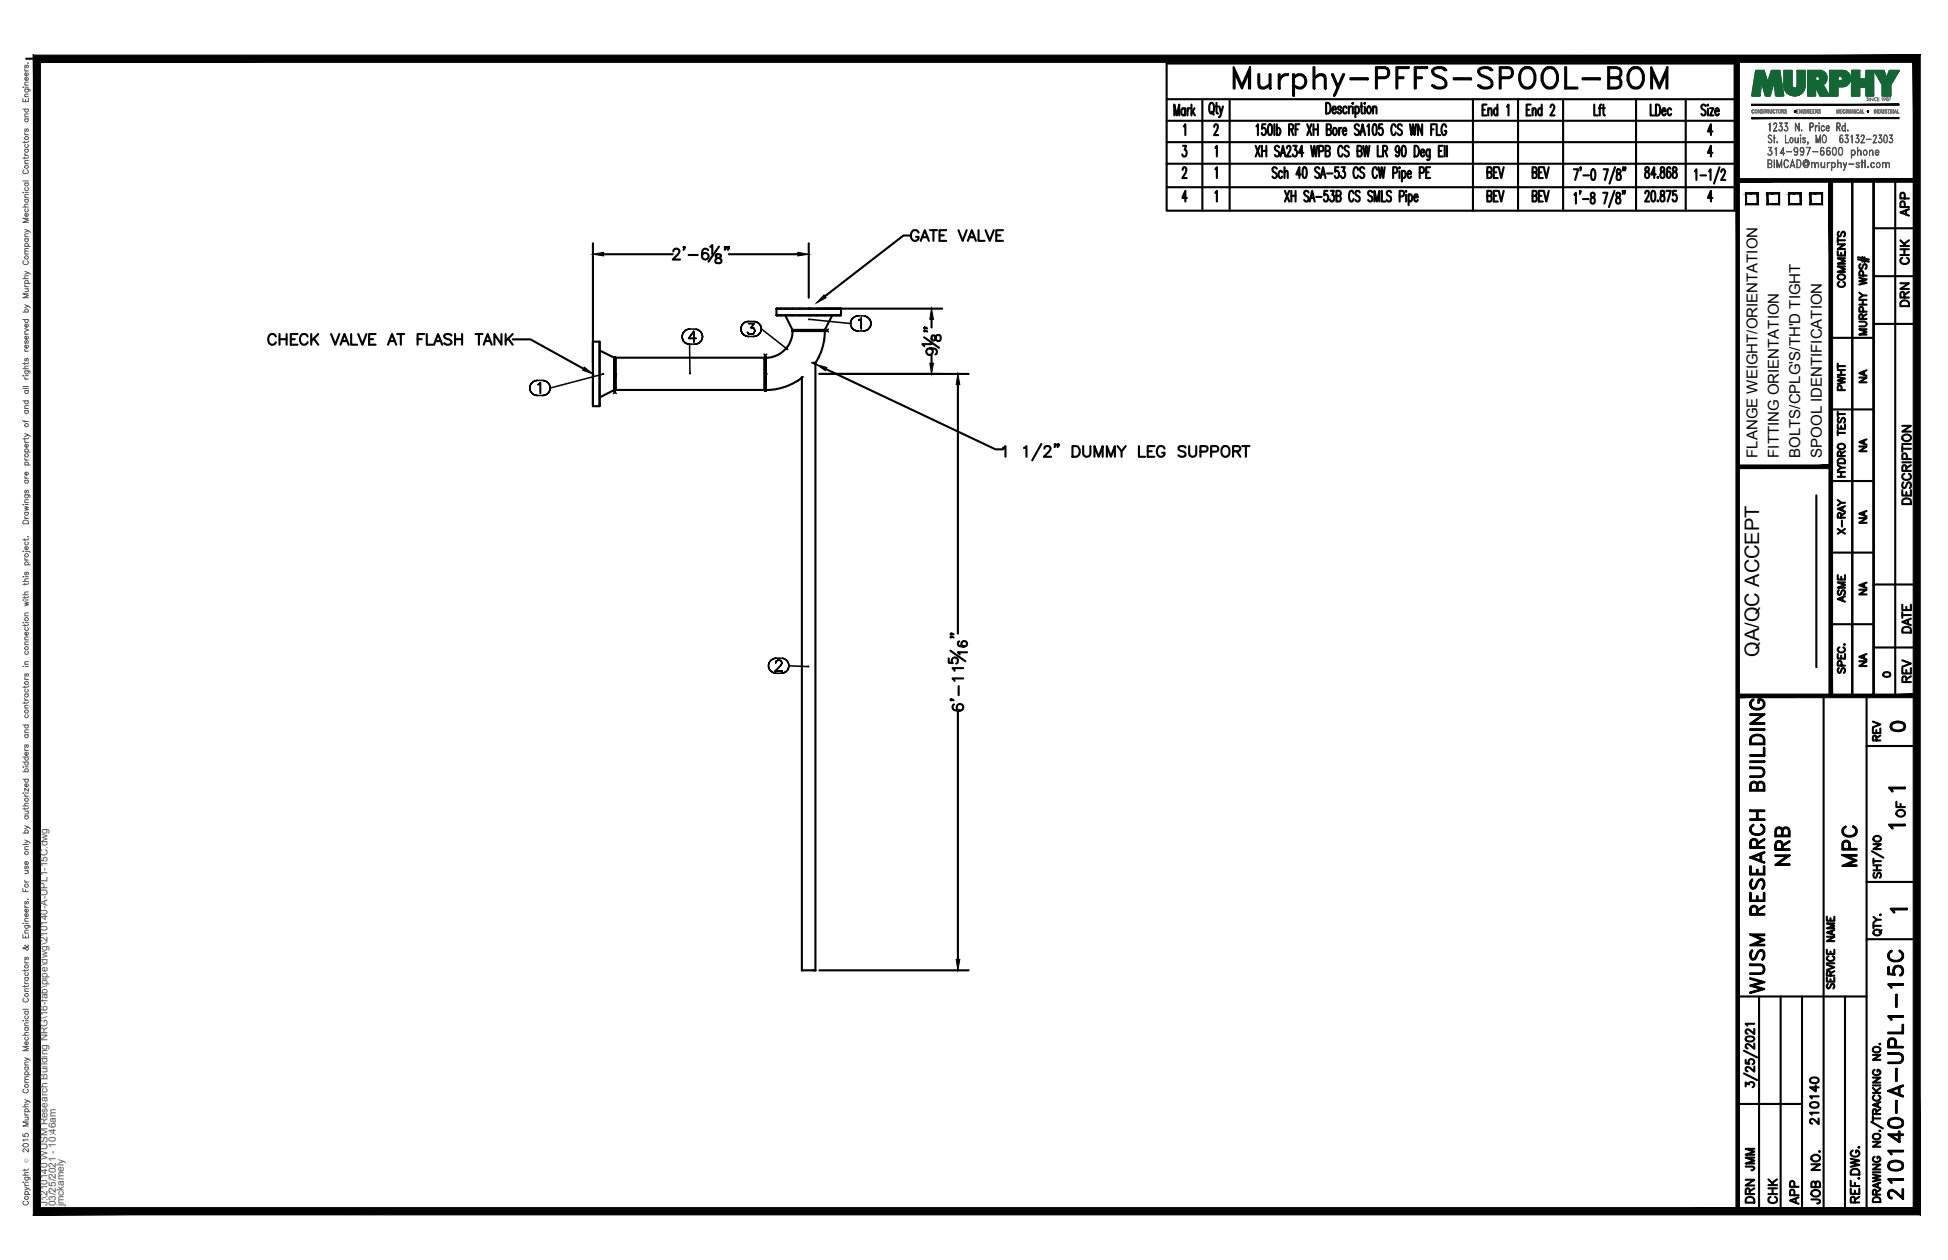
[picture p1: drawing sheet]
<svg xmlns="http://www.w3.org/2000/svg" width="432mm" height="279mm" viewBox="0 0 432 279" stroke-linecap="round" stroke-linejoin="round" font-family="sans-serif">
<defs><g id="words">
<text font-size="10.6" x="272.3" y="22.6">Murphy-PFFS-SPOOL-BOM</text>
<g font-size="6.6">
<text x="397.6" y="193" transform="rotate(-90 397.6 193)">NRB</text>
<text x="412.4" y="193.3" transform="rotate(-90 412.4 193.3)">MPC</text>
<text x="391.9" y="221.5" transform="rotate(-90 391.9 221.5)">WUSM RESEARCH BUILDING</text>
<text x="422.6" y="267.1" transform="rotate(-90 422.6 267.1)">210140-A-UPL1-15C</text>
</g>
<g font-size="5.7">
<text x="200.7" y="54.7">GATE VALVE</text>
<text x="58.2" y="77.6">CHECK VALVE AT FLASH TANK</text>
</g>
<g font-size="5.3">
<text x="338.3" y="40.6">BEV</text>
<text x="417.7" y="163.3">0</text>
<text x="389.8" y="260.7" transform="rotate(-90 389.8 260.7)">JMM</text>
<text x="389.8" y="267.8" transform="rotate(-90 389.8 267.8)">DRN</text>
<text x="399.7" y="268.1" transform="rotate(-90 399.7 268.1)">APP</text>
</g>
<g font-size="4.9">
<text x="424" y="49" transform="rotate(-90 424 49)">APP</text>
<text x="424" y="59.6" transform="rotate(-90 424 59.6)">CHK</text>
<text x="409.9" y="64.9" transform="rotate(-90 409.9 64.9)">COMMENTS</text>
<text x="424" y="69.1" transform="rotate(-90 424 69.1)">DRN</text>
<text x="409.9" y="87.8" transform="rotate(-90 409.9 87.8)">PWHT</text>
<text x="424.4" y="112.9" transform="rotate(-90 424.4 112.9)">DESCRIPTION</text>
<text x="409.9" y="119.6" transform="rotate(-90 409.9 119.6)">X-RAY</text>
<text x="409.9" y="134.8" transform="rotate(-90 409.9 134.8)">ASME</text>
<text x="424.4" y="141.5" transform="rotate(-90 424.4 141.5)">DATE</text>
<text x="424.4" y="152.4" transform="rotate(-90 424.4 152.4)">REV</text>
<text x="417.7" y="165.5" transform="rotate(-90 417.7 165.5)">REV</text>
<text x="423" y="182.4" transform="rotate(-90 423 182.4)">OF</text>
<text x="403.9" y="250.5" transform="rotate(-90 403.9 250.5)">210140</text>
<text x="394.8" y="268.1" transform="rotate(-90 394.8 268.1)">CHK</text>
<text x="404.3" y="268.1" transform="rotate(-90 404.3 268.1)">JOB NO.</text>
</g>
<g font-size="4.4">
<text x="414.5" y="86.1" transform="rotate(-90 414.5 86.1)">NA</text>
<text x="414.5" y="101.2" transform="rotate(-90 414.5 101.2)">NA</text>
<text x="414.5" y="117.1" transform="rotate(-90 414.5 117.1)">NA</text>
<text x="414.5" y="133" transform="rotate(-90 414.5 133)">NA</text>
<text x="389.9" y="145.7" transform="rotate(-90 389.9 145.7)">QA/QC ACCEPT</text>
<text x="414.5" y="148.9" transform="rotate(-90 414.5 148.9)">NA</text>
</g>
<text font-size="4" x="416.3" y="151.3">0</text>
<g font-size="3.5">
<text x="417.3" y="176.7">1</text>
<text x="417.3" y="184.9">1</text>
<text x="417.7" y="203.6">1</text>
</g>
<g font-size="3.3">
<text x="389.5" y="101.5" transform="rotate(-90 389.5 101.5)">FLANGE WEIGHT/ORIENTATION</text>
<text x="394.3" y="101.5" transform="rotate(-90 394.3 101.5)">FITTING ORIENTATION</text>
<text x="399.1" y="101.5" transform="rotate(-90 399.1 101.5)">BOLTS/CPLG'S/TH'D TIGHT</text>
<text x="403.8" y="101.5" transform="rotate(-90 403.8 101.5)">SPOOL IDENTIFICATION</text>
</g>
<g font-size="2.2" fill="#545454">
<text x="10.5" y="267.5" transform="rotate(-90 10.5 267.5)">J:\210140 WUSM Research Building NRG\16-fab\pipe\dwg\210140-A-UPL1-15C.dwg</text>
<text x="12.4" y="267.5" transform="rotate(-90 12.4 267.5)">03/25/2021 - 10:46am</text>
<text x="14.1" y="267.4" transform="rotate(-90 14.1 267.4)">jmckamely</text>
</g>
<text font-size="1.3" fill="#545454" x="6.3" y="257.9" transform="rotate(-90 6.3 257.9)">Ó</text>
</g></defs>
<!-- layer: HP-MPC-PIPE -->
<g fill="none" stroke="#000" stroke-width=".47">
<path d="M131.4 75.8v14.3M131.4 75.8h1.5v14.3h-1.5zM132.9 77.7l3.3 1.6v7.2l-3.3 1.6M132.9 75.8v14.3M136.2 79.2v7.4M136.2 79.4v.4zM136.2 79.7v.7zM136.4 79.3h33.1v7.2h-33.1zM136.4 79.4l-.2-.2v3.7M136.4 79.4v7.2h-.2v-3.7M136.4 79.2v.2v-.1M136.4 79.4v.4z"/>
<path d="M136.4 79.7v.7zM169.5 79.7v.7zM169.5 79.4v.4zM169.5 79.2v.2zM169.5 79.2v.1M169.7 79.7v.7zM169.7 79.4v.4zM169.7 79.2v.2zM169.7 79.2v7.3M172.1 68.4h.3h-.3v1.5h.3h-.3M172.4 68.4h13.8M172.4 69.9h13.8"/>
<path d="M174.1 69.9l1.6 3.3h1.8M175.7 73.2h.1M175.7 73.2h3.6h-1.8M175.7 73.2l-.1 .2M175.7 73.4h.4zM175.8 73.2h.1M176.1 73.4h.5zM176.2 73.2h.1M176.2 73.4h.5h-.5M176.6 73.4h.8zM176.7 73.2h.1M176.7 73.4h.8h-.8"/>
<path d="M177.4 73.4h.9zM177.5 73.2h.1M177.5 73.4h.8h-.8M178.3 73.4h1zM178.3 73.2h1h-1M178.3 73.2h.1M178.3 73.4h1h-1M179.3 73.2h.9h-.9M179.3 73.4h.9M179.3 73.2h1.7M179.3 73.2h3.5h-.1M179.3 73.4h-3.6a5.9 5.9 0 0 1-6 5.9v7.2a12.8 12.8 0 0 0 8.3-2.9"/>
<path d="M179.3 73.4h.9h-.9M180.2 73.4h.9h-.9M180.2 73.4h2.6a12.8 12.8 0 0 1-2.2 7.4M180.2 73.4h.8h-.8M181 73.2h1.4zM181 73.4h.8h-.8M181.1 73.4h.1M181.1 73.4h.7h-.7M181.8 73.4h.6h-.6M181.8 73.4h.1M182.4 73.4h.3h-.3M182.4 73.4h.1"/>
<path d="M182.4 73.4h.4h-.4M183 73.2h-.2l.2 .2M184.5 69.9l-1.7 3.3h-7.2M186.4 68.4h-.2h.2v1.5h-.2h.2M136.2 82.9v.9v-.9M136.2 83.8v.9zM136.2 84.7v.8zM136.2 85.5v.6zM136.2 86v.5zM136.2 86.3v.3zM136.2 80.3v.8zM136.2 81.1v.9z"/>
<path d="M136.2 81.9v1zM136.4 83.8v.9zM136.4 84.7v.8zM136.4 85.5v.6zM136.4 86v.5zM136.4 86.5v-.2v.3M136.4 80.3v.8zM136.4 81.1v.9zM136.4 81.9v1zM169.5 81.9v1zM169.5 81.1v.9zM169.5 80.3v.8z"/>
<path d="M169.5 86.5v-.5v.6M169.5 85.5v.6zM169.5 84.7v.8zM169.5 83.8v.9zM169.5 83.8v-.9v.9M169.5 86.5v.1l.2-.1M169.5 82.9v-3.7h.2v7.3M169.5 82.9v3.6M169.7 81.1v.9zM169.7 80.3v.8zM169.7 86.5v-.5v.6M169.7 85.5v.6z"/>
<path d="M169.7 84.7v.8zM169.7 83.8v.9zM169.7 83.8v-.9v.9M177.7 83.6v131.6M180 80.5h.7M180.7 80.5v134.7M177.8 215.2h2.9"/>
</g>
<g fill="none" stroke="#000" stroke-width=".34">
<path d="M151.2 74.7l.1 .5-.1-.5M151.3 74.2l-.1 .5 .1-.5M151.3 75.2l.2 .4-.2-.4M151.5 73.7l-.2 .5 .2-.5M151.5 75.6l.4 .4-.4-.4M151.9 73.3l-.4 .4 .4-.4M151.9 76l.4 .2-.4-.2M152.3 73.1l-.4 .2 .4-.2M152.3 76.2l.6 .1-.6-.1M152.6 75h1.7h-1.7M152.9 73l-.6 .1 .6-.1M152.9 73h1.1"/>
<path d="M153.8 73.5l-1.2 1.5 1.2-1.5M153.8 73.5v2.3v-2.3M154 76.3l.5-.1-.5 .1M154 76.3h-1.1v6.4M154.5 73.1l-.5-.1 .5 .1M154.5 76.2l.5-.2-.5 .2M155 73.3l-.5-.2 .5 .2M155 76l.4-.4-.4 .4M155.4 73.7l-.4-.4 .4 .4M155.4 75.6l.2-.4-.2 .4M155.6 74.2l-.2-.5 .2 .5M155.6 75.2l.1-.5-.1 .5"/>
<path d="M155.7 74.7l-.1-.5 .1 .5M164.2 72.9l.1 .5-.1-.5M164.3 72.4l-.1 .5 .1-.5M164.3 73.4l.2 .5-.2-.5M164.5 72l-.2 .4 .2-.4M164.5 73.9l.4 .4-.4-.4M164.9 71.6l-.4 .4 .4-.4M164.9 74.3l.5 .2-.5-.2M165.4 71.4l-.5 .2 .5-.2M165.4 74.5l.5 .1-.5-.1M165.7 73.7l.2 .3zM165.9 71.3l-.5 .1 .5-.1"/>
<path d="M165.9 74.6h1.2M165.9 71.3h1.2M165.9 71.7h1.3h-1.3M165.9 74l.7 .1zM166.5 72.7h.3h-.3M166.8 72.7l.3 .1-.3-.1M166.9 74l-.3 .1 .3-.1M167.1 72.8l.1 .1-.1-.1M167.1 74.6l.5-.1-.5 .1M167.2 71.7l-.7 1 .7-1M167.2 73.8l-.3 .2 .3-.2M167.2 72.9l.1 .3-.1-.3"/>
<path d="M167.3 73.2l-.1 .6zM167.6 71.4l-.5-.1 .5 .1M167.6 74.5l.4-.2-.4 .2M168 71.6l-.4-.2 .4 .2M168 74.3l.4-.4-.4 .4M168.4 72l-.4-.4 .4 .4M168.4 73.9l.3-.5-.3 .5M168.7 72.4l-.3-.4 .3 .4M168.7 73.4l.1-.5-.1 .5M168.8 72.9l-.1-.5 .1 .5M168.8 72.9l5.7 4.5M169.3 78.5l.2 .2v.6"/>
<path d="M170 78.5l-.3 .2v.6M174.4 77.4l.2 .1zM179.3 70.8l.1 .1zM179.4 70.8l9.1 .9M182.8 73.4h.6l.2 .2M183.6 73l-.2 .2h-.6M188.5 71.7l.1 .5-.1-.5M188.6 71.2l-.1 .5 .1-.5M188.6 72.2l.2 .5-.2-.5M188.8 70.8l-.2 .4 .2-.4M188.8 72.7l.4 .4-.4-.4M189.2 70.4l-.4 .4 .4-.4"/>
<path d="M189.2 73.1l.5 .2-.5-.2M189.7 70.1l-.5 .3 .5-.3M189.7 73.3l.5 .1-.5-.1M190.2 70l-.5 .1 .5-.1M190.2 73.4h1.2M190.2 70h1.2M190.3 71l.3-.1-.3 .1M190.6 70.9l.3-.3-.3 .3M190.9 70.6v2.3v-2.3M191.4 73.4l.5-.1-.5 .1M191.9 70.1l-.5-.1 .5 .1M191.9 73.3l.4-.2-.4 .2"/>
<path d="M192.3 70.4l-.4-.3 .4 .3M192.3 73.1l.4-.4-.4 .4M192.7 70.8l-.4-.4 .4 .4M192.7 72.7l.3-.5-.3 .5M193 71.2l-.3-.4 .3 .4M193 72.2v-.5v.5M193 71.7v-.5v.5M117.4 86l.1 .6-.1-.6M117.5 85.5l-.1 .5 .1-.5M117.5 86.6l.3 .4-.3-.4M117.8 85l-.3 .5 .3-.5M117.8 87l.3 .4-.3-.4"/>
<path d="M118.1 84.7l-.3 .3 .3-.3M118.1 87.4l.5 .2-.5-.2M118.6 84.4l-.5 .3 .5-.3M118.6 87.6l.5 .1-.5-.1M119.1 84.4h-.5h.5M119.1 87.7h1.2M119.1 84.4h1.2M119.2 85.3l.3-.1-.3 .1M119.5 85.2l.3-.3-.3 .3M119.8 84.9v2.3v-2.3M120.3 87.7l.5-.1-.5 .1M120.8 84.4h-.5h.5"/>
<path d="M120.8 87.6l.5-.2-.5 .2M121.3 84.7l-.5-.3 .5 .3M121.3 87.4l.4-.4-.4 .4M121.7 85l-.4-.3 .4 .3M121.7 87l.2-.4-.2 .4M121.9 85.5l-.2-.5 .2 .5M121.9 86.6v-.6v.6M121.9 86v-.5v.5M133.6 82.9h.2zM133.7 83l-11.8 3M136.2 86.5v.6l-.2 .2M136.4 86.5v.6l.2 .2"/>
<path d="M152.9 82.7l.1 .2zM170.3 147.6l.1 .6-.1-.6M170.4 147.1l-.1 .5 .1-.5M170.4 148.2l.3 .4-.3-.4M170.7 146.6l-.3 .5 .3-.5M170.7 148.6l.4 .4-.4-.4M171.1 146.3l-.4 .3 .4-.3M171.1 149l.4 .2-.4-.2M171.5 146l-.4 .3 .4-.3M171.5 149.2l.5 .1-.5-.1M171.8 148.8h1.6h-1.6M171.9 147v-.1v.1"/>
<path d="M171.9 146.9l.1-.2-.1 .2M172 146h-.5h.5M172 146.7l.2-.2-.2 .2M172 149.3h1.2M172 146h1.2M172.2 146.5l.2-.1-.2 .1M172.4 146.4h.4h-.4M172.8 146.4l.3 .1-.3-.1M173 147.7l-1.2 1.1 1.2-1.1M173.1 146.5l.1 .2-.1-.2M173.2 147.3l-.2 .4 .2-.4M173.2 146.7l.1 .2-.1-.2"/>
<path d="M173.2 149.3l.5-.1-.5 .1M173.3 147.1l-.1 .2 .1-.2M173.3 146.9v.2v-.2M173.7 146h-.5h.5M173.7 149.2l.5-.2-.5 .2M174.2 146.3l-.5-.3 .5 .3M174.2 149l.4-.4-.4 .4M174.6 146.6l-.4-.3 .4 .3M174.6 148.6l.2-.4-.2 .4M174.8 147.1l-.2-.5 .2 .5M174.8 148.2l.1-.6-.1 .6M174.9 147.6l-.1-.5 .1 .5"/>
<path d="M174.9 147.6l4.2 .2M179.1 147.8h.2z"/>
</g>
<g fill="#000">
<circle cx="179.3" cy="68.4" r=".23"/>
<circle cx="136.4" cy="82.9" r=".23"/>
<circle cx="169.5" cy="82.9" r=".23"/>
<circle cx="169.7" cy="82.9" r=".23"/>
</g>
<!-- layer: PS-BDR -->
<g fill="#000" stroke="#000" stroke-width=".22">
<path d="M388.3 26.1v.2l32.6-.2zM388.3 26.3l32.6-.2v.2z"/>
<path d="M388.3 23.1v.3l32.6-.3zM388.3 23.4l32.6-.3v.3z"/>
<path d="M7.4 12.2v257.2l1.6-1.6zM7.4 12.2l1.6 1.6v254zM7.4 12.2l1.6 1.6 416.6-1.6zM9 13.8l416.6-1.6-1.5 1.6zM425.6 12.2l-1.5 1.6 1.5 255.6zM424.1 13.8l1.5 255.6-1.5-1.6zM7.4 269.4h418.2l-1.5-1.6zM9 267.8h415.1l-416.7 1.6z"/>
</g>
<!-- layer: PS-BDR-T -->
<g fill="none" stroke="#000" stroke-width=".47">
<path d="M415.3 40v114.3h-4.7v-114.2v114.2h-4.8v-114.2M387 42.9h2.6v2.4h-2.6zM391.8 42.9h2.6v2.4h-2.6zM396.6 42.9h2.5v2.4h-2.5zM401.3 42.9h2.6v2.4h-2.6zM411.8 57.5l2.5 .5M411.8 57.1l2.5 .5M412.4 58.6a.59 .59 0 0 0-.3 .5 .59 .59 0 0 0 .4 .5l.3-.1 .3-.8 .4-.1a.64 .64 0 0 1 0 1M412.8 57v1M413.3 57.1v1M405.8 74.9h9.5M412.1 71.3l1.4 .1a.52 .52 0 0 1 .2 .6 .52 .52 0 0 1-.4 .4h-1.2"/>
<path d="M412.1 61.6l1.7 .4-1.7 .3 1.7 .4-1.7 .4M412.1 67.5h1.7M412.1 66.5h1.7M412.1 64.9l.8 .6M412.9 70.7l-.1-.9-.4-.1-.3 .3v.7h1.7M412.9 66.5v1M413 69.1l-.1-.9-.5-.1-.3 .3v.7h1.7M413 61.1l-.1-.9-.5-.1-.3 .3v.7h1.7M413.8 73h-1.7l1.7 .6-1.7 .6h1.7M413.8 65.5h-.9l-.8 .6M413.8 69.7l-.9 .5M405.8 90.8h9.5"/>
<path d="M407.4 94.1v1h1.6v-1M407.4 96h1.6M407.4 91.3v1.1M407.4 95.4v1.1M407.4 91.8h1.6M407.4 98.7a.79 .79 0 0 1 1-.3 .79 .79 0 0 1 .5 .9 .78 .78 0 0 1-1 .3 .78 .78 0 0 1-.5-.9zM407.6 92.7a.59 .59 0 0 0-.3 .5 .59 .59 0 0 0 .4 .5l.3-.1 .3-.8 .4-.1a.65 .65 0 0 1 0 1M408.1 94.5v.6M402.6 109.8v38.1M405.8 106.7h9.5M407.4 105.7h1.6M407.4 104.7h1.6"/>
<path d="M407.4 103.1l.7 .6M407.4 102a.9 .9 0 0 1 1.6 .2v.5h-1.6zM408.1 101.1l-.1-.9-.3-.1-.3 .3v.7h1.6M408.1 104.7v1M409 103.7h-.9l-.7 .6M409 100.1l-.9 .5M405.8 122.5h9.5M405.8 138.4h9.5M407.4 145v1h1.6v-1M407.6 148.2a.59 .59 0 0 0-.3 .5 .59 .59 0 0 0 .4 .5l.3-.2 .3-.7 .4-.1a.65 .65 0 0 1 0 1M407.7 143.5a.59 .59 0 0 0-.3 .7 .59 .59 0 0 0 .6 .5h.4a.59 .59 0 0 0 .6-.5 .59 .59 0 0 0-.4-.7M408.1 145.4v.6"/>
<path d="M408.2 147.6l-.1-.9-.4-.2-.3 .4v.7h1.6M408.8 142.9h.2z"/>
</g>
<!-- layer: PS-DIM -->
<path d="M5.8 13h419" fill="none" stroke="#000" stroke-width=".47"/>
<!-- layer: 0 -->
<g fill="none" stroke="#000" stroke-width=".47">
<path d="M415.3 40v114.3M420.1 40v114.3M415.3 50.6h9.5M415.3 61.2h9.5M415.3 71.8h9.5M415.3 129.6h9.5M415.3 143.6h9.5M386.6 238l2.9 1.5M386.6 233l2.9 1.5M387 235v.8l.8 .1a.62 .62 0 0 1 0-.9 .62 .62 0 0 1 .9 .1 .62 .62 0 0 1-.2 .9M387 230l.8-.2a.85 .85 0 0 1 1.1 .6 1.14 1.14 0 0 1-1.9 0zM388.9 236.5v1.1l-1-.8-.6-.2-.3 .3v.3l.4 .4"/>
<path d="M388.9 231.4v1.2l-1-.8-.6-.3-.3 .2v.5l.4 .3M388.9 228.2v1.1l-1-.8-.6-.3-.3 .2v.5l.4 .3M388.9 227h-1.9l.3 .4M387 240.9v-.9l.7 .5a.59 .59 0 0 1 .9-.5 .59 .59 0 0 1-.1 1.1"/>
</g>
<g fill="#000" stroke="#000" stroke-width=".22">
<path d="M384.8 13l.8 255.6v-255.6zM384.8 13l.8 255.6h-.8z"/>
<path d="M385.2 39.6v.8l39.6-.8zM385.2 40.4l39.6-.8v.8z"/>
<path d="M424.5 40l.8 114.3v-114.3zM424.5 40l.8 114.3h-.8z"/>
<path d="M385.2 153.9v.8l39.6-.8zM385.2 154.7l39.6-.8v.8z"/>
</g>
<!-- layer: PS-LOGO -->
<g fill="none" stroke="#545454" stroke-width=".22">
<path d="M5.1 19.3h.1zM5.5 19.8h.9l.2 .1v.4M5.5 15.3v.3l.3 .1M5.5 18.9h.8M5.5 15.7h.8M5.5 19.3h.8M5.7 19.8a.38 .38 0 0 0-.1 .5 .38 .38 0 0 0 .6 0 .38 .38 0 0 0-.1-.5M5.7 14.4l-.2 .3v.3h.3l.1-.4 .2-.2 .2 .3-.2 .4M6.1 17.2a.38 .38 0 0 1 .1 .5 .38 .38 0 0 1-.6 0 .38 .38 0 0 1 .1-.5h.1v.7M6.1 16.2a.38 .38 0 0 1 .1 .5 .38 .38 0 0 1-.6 0 .38 .38 0 0 1 .1-.5h.1v.6M6.2 13.9v.1zM6.3 18.2l-.8 .1v.3l.2 .3"/>
<path d="M5.1 21.8v.7h1.2v-.7M5.1 24.2h1.2M5.4 37.7a.43 .43 0 0 0-.3 .5 .43 .43 0 0 0 .4 .3h.3a.43 .43 0 0 0 .5-.3 .43 .43 0 0 0-.3-.5M5.5 34v.3l.3 .1M5.5 29.4v.3l.3 .2M5.5 31.3v.4M5.5 34.8v.4M5.5 36.2h.8M5.5 34.4h.8M5.5 33.1h.8M5.5 29.9h.8M5.5 26.4h.8"/>
<path d="M5.5 25.9h.8M5.5 21.4h.8M5.7 33.1a.38 .38 0 0 0-.1 .5 .38 .38 0 0 0 .6 0 .38 .38 0 0 0-.1-.5M5.7 32a.4 .4 0 0 0-.1 .6 .4 .4 0 0 0 .6 0 .4 .4 0 0 0-.1-.6M5.7 28.6l-.2 .2v.3h.3l.1-.4 .2-.1 .2 .2-.2 .4M5.7 26.4a.38 .38 0 0 0-.1 .5 .38 .38 0 0 0 .6 0 .38 .38 0 0 0-.1-.5M5.7 24.2a.38 .38 0 0 0-.1 .6 .38 .38 0 0 0 .6 0 .38 .38 0 0 0-.1-.6M5.7 22.1v.4M6.3 35.6h-.8v.3l.2 .3M6.3 34.8l-.3 .3h-.9M6.3 31.3l-.3 .3h-.9M6.3 25.3h-.8v.3l.2 .3"/>
<path d="M6.3 20.9h-.8v.3l.2 .2M391.9 34.2l.2 .2M392 36.3l.6-.1v-.6l-.6-.1v1.6l.6-.1v-.6h-.6M392.1 30a.44 .44 0 0 1 .7 .2 .38 .38 0 0 0-.6-.2 .38 .38 0 0 0-.1 .5l.4 .3a.46 .46 0 0 1 .2 .7 .46 .46 0 0 1-.7-.1 .41 .41 0 0 0 .6 .1 .41 .41 0 0 0 0-.6l-.6-.4zM392.3 33.3a.53 .53 0 0 1 .5 .8 .53 .53 0 0 1-.9 0 .47 .47 0 0 0 .7 .2l.2-.3M392.4 27.2l-.1 1.9v-1.7l-.2 .2zM392.4 36.3l.3 .1v.6l-.8 .2v-1.8l.8 .2v.6l-.3 .2M392.5 33.4a.51 .51 0 0 1 .3 .5 .51 .51 0 0 1-.3 .5M392.7 32.8l-.7-.1h.8l-.5 .7M392.7 32.7l-.5 .7 .4 .1 .2 .3M393.1 30.5l.4 .1zM393.1 29l.8 .1h-.8l.7-1.3-.2-.5h-.2l-.3 .4 .1-.3a.39 .39 0 0 1 .6 0 .39 .39 0 0 1 0 .5l-.7 1.2"/>
<path d="M393.3 35.4v1.8zM393.3 29.9v1.8zM393.4 33l.4-.3v1.7l-.1-1.6zM393.9 35.4l.5 1.5 .6-1.5v1.8l-.1-1.4-.5 1.4-.5-1.4v1.4zM393.9 31.4l.1 .3zM393.9 31.5l.1 .1zM394.4 28.8l.1 .2M394.7 27.9a.55 .55 0 0 1 .4 .7 .55 .55 0 0 1-.7 .4l-.1-.3 .4 .3 .3-.4M394.7 33.9l.9 .1h-1l.7-1.3v1.7v-1.5l-.6 1.1M394.8 28l.2 .5-.2 .5M395 27.3l-.6-.1h.6l-.3 .8M395 27.2l-.4 .8 .4 .1v.3"/>
<path d="M395.5 28.8l.2 .2M395.7 35.5a.47 .47 0 0 1 .7 .3l-.3-.3h-.3a1.08 1.08 0 0 0 0 1.6h.3l.3-.3a.44 .44 0 0 1-.4 .4 .44 .44 0 0 1-.5-.4l-.1-.7zM395.8 29.9v1.7l.7 .1h-.7zM395.8 27.9a.55 .55 0 0 1 .5 .7 .55 .55 0 0 1-.7 .4l-.1-.3 .4 .3 .4-.4M396 28l.3 .5-.3 .5M396 33.6l1.2 .1zM396.2 27.3l-.6-.1h.7l-.5 .8M396.2 27.2l-.4 .8 .3 .1 .2 .3M396.9 30.6a.57 .57 0 0 1 .7 .4 .57 .57 0 0 1-.4 .7l-.3-.1-.2-.4zM396.9 36.8h.8M397 30.6a.52 .52 0 0 1 .4 .5 .52 .52 0 0 1-.4 .5l-.2-.4zM397 36.7h.7"/>
<path d="M397.3 35.4l.6 1.8-.6-1.5-.5 1.5zM397.7 33.3l.3 .4 .3-.1 .2-.3M397.7 33.1l.3-.3h.3l.2 .3M397.8 34.3h.5M397.9 30.5l.1 1 .3 .1 .3-.2-.3 .3-.3-.1-.1-.2zM398 27.2l.8 1.6v-1.6v1.9l-.8-1.6v1.6zM398 32.8l-.3 .4 .3 .5M398.2 32.8a1.22 1.22 0 0 1 .1 1.6M398.3 35.4h.5a1.05 1.05 0 0 1 0 1.8h-.5zM398.3 35.5a.84 .84 0 0 1 .9 .5 .84 .84 0 0 1-.2 .9l-.7 .2zM398.5 33.5l-.2 .2a.49 .49 0 0 1-.6-.2 .49 .49 0 0 1 .1-.6 .49 .49 0 0 1 .7 0v.4a.81 .81 0 0 1-.5 1.1l-.3-.2 .1 .2M398.5 33.3l-.3 .4"/>
<path d="M398.6 30.5v1.2zM399 30l.1-.1v.3zM399.1 33.3l.3 .4 .3-.1 .1-.3M399.1 33.1l.3-.3h.3l.1 .3M399.1 30h.1M399.1 30.5v1.2zM399.1 34.3h.6M399.4 28.8v.3l-.1-.1zM399.4 28.9h.1M399.4 32.8a.51 .51 0 0 0-.3 .4 .51 .51 0 0 0 .3 .5M399.5 32.8a1.22 1.22 0 0 1 .1 1.6M399.6 31.5h.6"/>
<path d="M399.6 30.8l.6 .6-.2 .3-.4-.1v-.2l.1 .2M399.6 30.7h.6M399.7 30.6v.3M399.8 33.5l-.1 .2a.5 .5 0 0 1-.7-.5 .5 .5 0 0 1 .7-.4l.2 .5a.83 .83 0 0 1-.5 1.1l-.3-.2 .1 .2M399.8 33.3l-.3 .4M399.9 35.6a.74 .74 0 0 1 1 .2 .74 .74 0 0 1-.1 1l-.1-1 .1 .9a.68 .68 0 0 0-.3-1.2 .68 .68 0 0 0-.8 .9 .66 .66 0 0 0 .4 .7 .66 .66 0 0 0 .7-.2 .7 .7 0 0 1-.9 .1 .7 .7 0 0 1-.2-.8zM400 36l.2-.2 .4 .1 .1 .2-.5-.2-.2 .3 .1 .4 .4 .1 .2-.2-.1 .2-.4 .1-.2-.2zM400.1 30.6l.1 .2-.2-.3-.4 .1v.2l.6 .5M400.1 31.2v.4M400.7 31.5h.1M400.8 31.9l-.1-.5 .1 .4-.2 .2M400.8 31.7v.1"/>
<path d="M401.3 28.1l.6-.1v-.6l-.6-.1-.1 1.8v-1.9h.5l.2 .4v.4l-.2 .2h-.4M401.3 32.7l-.7 1.7 .7-1.7h-.9l.9 .1M401.6 36v1.2zM401.8 33.6l1.2 .1zM401.8 36.1h.5l.1 1.1-.2-1-.3-.1-.3 .3zM402.4 27.8v1.3zM402.5 29.9l.5 1.5 .5-1.5v1.8l-.1-1.4-.4 1.4-.4-1.4-.1 1.4zM402.6 36.1h.4l.1 1.1-.1-1-.3-.1-.3 .3zM402.6 27.9l.3-.1-.3 .2-.2 .4zM403.2 27.2l.1 .1v.2zM403.2 27.3h.1M403.2 27.8l.1 1.3z"/>
<path d="M403.5 34l.4 .4 .3-.1 .1-.3M403.5 33.8l.4-.4 .3 .1 .1 .3M403.6 36l.2 1 .3 .1 .3-.2-.3 .3-.4-.1zM403.7 32.8h.5M403.8 32.8l-.2 .2a1.17 1.17 0 0 0 .2 1.4M403.8 27.9l.4-.1 .2 .4-.2-.3a.54 .54 0 0 0-.4 .6 .54 .54 0 0 0 .4 .5l.2-.3-.2 .4h-.2l-.3-.5zM403.8 33.4l-.3 .5M404.1 33.4l.2 .5-.2 .5M404.1 30l.2-.1a.95 .95 0 0 1 .6 .9 .95 .95 0 0 1-.6 .9 1.24 1.24 0 0 1-.2-1.7zM404.1 30.1l.2-.1a.87 .87 0 0 1 .5 .8 .87 .87 0 0 1-.5 .8 1.19 1.19 0 0 1-.2-1.5zM404.2 32.8l.1 .1-.4-.2a1.42 1.42 0 0 0-.2 1.7 .49 .49 0 0 0 .6-.2 .49 .49 0 0 0-.1-.7 .49 .49 0 0 0-.7 .1M404.4 36l.1 1.2z"/>
<path d="M404.8 28.4h.6l-.2-.5a.54 .54 0 0 0-.4 .6 .54 .54 0 0 0 .4 .5l.2-.3-.2 .4a.63 .63 0 0 1-.4-.6 .63 .63 0 0 1 .4-.7l.3 .7h-.7M404.9 34l.3 .4 .3-.1 .2-.3M404.9 33.8l.3-.4 .3 .1 .2 .3M405 36l.1 1.2zM405.1 32.8h.5M405.1 32.8l-.1 .2a1.17 1.17 0 0 0 .2 1.4M405.2 33.4l-.3 .5M405.3 36.1l.3-.1-.5 .5zM405.4 33.4l.3 .5-.3 .5M405.5 32.8l.2 .1a.36 .36 0 0 0-.6-.1l-.2 .6v.8l.2 .2a.49 .49 0 0 0 .6-.2 .49 .49 0 0 0-.1-.7 .49 .49 0 0 0-.7 .1M406 36v1.8zM406.2 36.1a.53 .53 0 0 1 .7 .5 .53 .53 0 0 1-.7 .5l-.2-.2 .3 .2a.51 .51 0 0 0 .5-.5 .51 .51 0 0 0-.5-.5l-.3 .2z"/>
<path d="M406.3 32.8l.4-.1a1.13 1.13 0 0 1 0 1.7h-.1a1.28 1.28 0 0 1-.3-1.6zM406.3 34.3h.6M406.3 32.8h.6M406.4 32.8l-.2 .6 .2 1M406.8 32.8l.2 .6-.2 1M407.2 28.1l.6-.1v-.6l-.6-.1-.1 1.8v-1.9l.7 .1 .1 .7-.3 .2h-.4M407.3 35.4l.1 1.8zM407.5 28.2l.4 .9-.3-.9M407.6 36.1h.5l.1 1.1-.2-1-.3-.1-.3 .3zM407.7 32.8l.3-.1a1.13 1.13 0 0 1 0 1.7h-.1a1.28 1.28 0 0 1-.2-1.6zM407.7 34.3h.5M407.7 32.8h.5"/>
<path d="M407.8 32.8l-.2 .6 .2 1M407.8 31.3l.3 .3 .4-.3M407.8 31l.3-.3 .4 .3M408 30.1h.4M408 30l-.1 .3a1.28 1.28 0 0 0 .2 1.3M408.1 30.7l-.3 .4M408.2 32.8l.2 .6-.2 1M408.2 30.7l.3 .4-.3 .5M408.4 30l.1 .2a.33 .33 0 0 0-.5-.2l-.2 .7 .2 .9a.48 .48 0 0 0 .5-.5 .48 .48 0 0 0-.5-.4l-.2 .1M408.5 27.9l.3-.1 .2 .3-.2-.2a.54 .54 0 0 0-.5 .6 .54 .54 0 0 0 .5 .5l.2-.2-.2 .3-.5-.3zM409 27.2l.1 1.9zM409 37l-.5-1 .5 1.2"/>
<path d="M409 31.4l.1 .2M409.2 30.7l.4 .1 .1 .2M409.3 30.6a.53 .53 0 0 1 .4 .6 .53 .53 0 0 1-.7 .4v-.2a.36 .36 0 0 0 .6 .1l.1-.2M409.3 36l-.6 1.8zM409.4 30.7l.3 .4-.3 .5M409.6 28.8v.3zM409.6 28.9v.1zM409.6 30l-.6-.1h.7l-.4 .8M409.6 29.9l-.4 .8M409.8 36.4h1.1zM410.4 33.3v1.7zM410.6 33.3a.53 .53 0 0 1 .7 .6 .53 .53 0 0 1-.7 .5l-.2-.2 .3 .2a.51 .51 0 0 0 .5-.5 .51 .51 0 0 0-.5-.6l-.3 .2z"/>
<path d="M410.6 29.9l-.1 1.8v-1.6l-.2 .2zM411.3 31.4l.2 .2M411.5 37h.6M411.5 36.4l.6 .3v.2a.38 .38 0 0 1-.3 .3 .38 .38 0 0 1-.4-.3l.2 .2M411.5 36.2h.6M411.6 36.1v.3M411.6 30.6a.52 .52 0 0 1 .5 .6 .52 .52 0 0 1-.7 .4l-.1-.2a.36 .36 0 0 0 .6 .1l.2-.2M411.7 32.7l.1 1.7zM411.8 30.7l.3 .4-.1 .3-.2 .2M412 36.1l.1 .2a.38 .38 0 0 0-.3-.3 .38 .38 0 0 0-.4 .3l.7 .5M412 36.7v.4M412 33.3h.5v1.1v-.8l-.2-.3-.5 .3z"/>
<path d="M412 30l-.6-.1h.7l-.5 .8M412 29.9l-.4 .8 .3 .1 .2 .2M412.5 36l.5 .1zM412.5 31.6l.8 .1h-.8l.7-1.3-.2-.4h-.2l-.3 .3 .1-.2a.39 .39 0 0 1 .6-.1 .39 .39 0 0 1 0 .6l-.7 1.1M412.7 35.4l.1 1.8zM413.2 33.3a.54 .54 0 0 1 .7 .6 .54 .54 0 0 1-.7 .5l-.2-.5zM413.4 35.4l.1 1.8zM413.7 30.8l1 .1zM414 36.9l.2 .1-.1 .2zM414 37l.1 .1zM414.4 33.3v1.1zM414.6 33.3h.5l.1 1.1-.1-1-.3-.1-.4 .3z"/>
<path d="M414.7 36.3l.3-.3 .4 .1v.3v-.2a.46 .46 0 0 0-.7 .4 .46 .46 0 0 0 .7 .4v-.1l-.2 .3a.59 .59 0 0 1-.5-.3 .59 .59 0 0 1 0-.6zM415.2 31.6l.8 .1h-.9a1.94 1.94 0 0 0 .8-1.4l-.2-.3h-.3l-.2 .3 .1-.2 .4-.2 .2 .5-.7 1.3M415.7 33.8h.7l-.2-.5a.48 .48 0 0 0-.5 .6 .48 .48 0 0 0 .6 .4l.1-.2-.1 .3a.53 .53 0 0 1-.6-.5 .53 .53 0 0 1 .6-.6l.2 .6h-.8M416 36.3l.1-.2a.53 .53 0 0 1 .7 .5 .53 .53 0 0 1-.7 .5l-.1-.2zM416.4 31.4l.2 .2M416.7 30.6a.53 .53 0 0 1 .5 .6 .53 .53 0 0 1-.7 .4l-.2-.2 .5 .2 .3-.3M416.9 30.7l.2 .4-.2 .5M417.1 30l-.6-.1h.6l-.4 .8M417.1 29.9l-.5 .8 .4 .1 .1 .2M417.3 36l.1 1.2zM417.5 36.1h.5l.1 1.1-.1-.8-.2-.3-.4 .3zM417.7 30l.3-.1a1.32 1.32 0 0 1 0 1.8l-.3-.1-.2-.7z"/>
<path d="M417.7 31.5h.5M417.7 30.1h.5M417.8 30l-.2 .7 .2 .9M418.2 30l.1 .7-.1 .9M418.3 36.1h.4l.1 1.1-.1-1-.3-.1-.3 .3zM418.8 31.4l.2 .2M419.1 30.6a.53 .53 0 0 1 .4 .6 .53 .53 0 0 1-.7 .4v-.2a.36 .36 0 0 0 .6 .1l.1-.2M419.3 30.7l.2 .4-.2 .5M419.4 30l-.6-.1h.7l-.4 .8M419.4 29.9l-.4 .8 .4 .1 .1 .2M5.1 42.7h.1zM5.1 45.9h1.2"/>
<path d="M5.1 40.1h1.2M5.4 57.8a.43 .43 0 0 0-.3 .5 .43 .43 0 0 0 .4 .4h.3a.43 .43 0 0 0 .5-.4 .43 .43 0 0 0-.3-.5M5.5 50.8l.8 .4-.8 .3M5.5 56.3h.8M5.5 54.6h1.2M5.5 52.9h.8M5.5 52.5h.8M5.5 44.2h.8M5.5 43.8h.8M5.5 40.6h.8M5.5 42.7h.8M5.7 54.6a.38 .38 0 0 1-.1-.5 .38 .38 0 0 1 .6 0 .38 .38 0 0 1-.1 .5"/>
<path d="M5.7 52.9a.38 .38 0 0 0-.1 .6 .38 .38 0 0 0 .6 0 .38 .38 0 0 0-.1-.6M5.7 46.3a.38 .38 0 0 0-.1 .6 .38 .38 0 0 0 .6 0 .38 .38 0 0 0-.1-.6M5.7 44.2a.38 .38 0 0 0-.1 .5 .38 .38 0 0 0 .6 0 .38 .38 0 0 0-.1-.5M5.7 41.6a.38 .38 0 0 0-.1 .6 .38 .38 0 0 0 .6 0 .38 .38 0 0 0-.1-.6M5.7 40.6a.38 .38 0 0 0-.1 .5 .38 .38 0 0 0 .6 0 .38 .38 0 0 0-.1-.5M6.1 47.3a.38 .38 0 0 1 .1 .6 .38 .38 0 0 1-.6 0 .38 .38 0 0 1 .1-.6h.1v.7M6.3 55.7l-.8 .1v.2l.2 .3M6.3 55.1h-.8v.3l.2 .3M6.3 51.8l-.8 .1v.3l.2 .3M6.3 51.2l.4 .4M6.3 48.4h-1.2l1.2 .4-1.2 .5h1.2M6.3 45.3h-.8v.3l.2 .3"/>
<path d="M6.3 43.1l-.8 .1v.3l.2 .3M5.1 70.9h1.2M5.1 69.2h1.2M5.1 61.8h1.2M5.5 77.4v.3l.3 .2M5.5 73.7v.2l.3 .2M5.5 72.8l.8 .4-.8 .3M5.5 67.5l.8 .4-.8 .3M5.5 63.1v.3l.3 .2M5.5 60.1l.8 .4-.8 .3M5.5 77.9h.8M5.5 74.1h.8"/>
<path d="M5.5 64h.8M5.5 63.6h.8M5.5 62.9h1.2M5.7 79.4l-.2 .3v.3h.3l.1-.4 .2-.2 .2 .3-.2 .4M5.7 75.6l-.2 .2v.3h.3l.1-.4 .2-.1 .2 .2-.2 .4M5.7 70.9a.38 .38 0 0 0-.1 .5 .38 .38 0 0 0 .6 0 .38 .38 0 0 0-.1-.5M5.7 69.2a.38 .38 0 0 1-.1-.6 .38 .38 0 0 1 .6 0 .38 .38 0 0 1-.1 .6M5.7 62.9a.38 .38 0 0 1-.1-.6 .38 .38 0 0 1 .6 0 .38 .38 0 0 1-.1 .6M6 64l.3 .3-.1 .3-.7 .1M6.1 76.5a.38 .38 0 0 1 .1 .6 .38 .38 0 0 1-.6 0 .38 .38 0 0 1 .1-.6h.1v.7M6.1 74.5a.38 .38 0 0 1 .1 .6 .38 .38 0 0 1-.6 0 .38 .38 0 0 1 .1-.6h.1v.7M6.1 71.9a.38 .38 0 0 1 .1 .5 .38 .38 0 0 1-.6 0 .38 .38 0 0 1 .1-.5h.1v.6"/>
<path d="M6.3 67.9l.4 .4M6.3 65.1h-1.2l1.2 .5-1.2 .4h1.2M6.3 61.2h-.8v.3l.2 .3M6.3 60.5l.4 .4M5.1 93.2l.2 .3h1M5.1 83.3h.1zM5.1 88.9h1.2M5.1 86.1h1.2M5.1 85.7h1.2M5.1 81.8h1.2M5.5 97.6v.3l.3 .2M5.5 96.1l.8 .4-.8 .3"/>
<path d="M5.5 83.6v.3l.3 .2M5.5 82.2l1 .1 .1 .4M5.5 80.4v.4M5.5 93.2v.4M5.5 97.1v.4M5.5 98.1h.8M5.5 91h.8M5.5 90.6h.8M5.5 86.6h.8M5.5 84.1h.8M5.5 83.3h.8M5.7 91a.38 .38 0 0 0-.1 .6 .38 .38 0 0 0 .6 0 .38 .38 0 0 0-.1-.6"/>
<path d="M5.7 88.9a.38 .38 0 0 0-.1 .5 .38 .38 0 0 0 .6 0 .38 .38 0 0 0-.1-.5M5.7 86.6a.38 .38 0 0 0-.1 .6 .38 .38 0 0 0 .6 0 .38 .38 0 0 0-.1-.6M5.7 82.2a.38 .38 0 0 0-.1 .6 .38 .38 0 0 0 .6 0 .38 .38 0 0 0-.1-.6M6.1 98.5a.38 .38 0 0 1 .1 .6 .38 .38 0 0 1-.6 0 .38 .38 0 0 1 .1-.6h.1v.7M6.3 97.1l-.3 .2h-.9M6.3 96.5l.4 .3M6.3 89.9l-.8 .1v.3l.2 .3M6.3 81.2h-.8v.3l.2 .3M6.3 80.4l-.3 .2h-.9M5.1 111.9h.1zM5.2 115.6a.69 .69 0 0 1 1.1 .1v.4h-1.2zM5.5 114.5v.3l.3 .2"/>
<path d="M5.5 112.3l.8 .2-.8 .2 .8 .3-.8 .2M5.5 109.7h.9l.2 .1v.5M5.5 105.6v.3l.3 .1M5.5 101.6v.2l.3 .2M5.5 119.5v.4M5.5 115h.8M5.5 113.6h.8M5.5 111.4h.8M5.5 106.5h.8M5.5 106h.8M5.5 103.1h1.2M5.5 102h.8"/>
<path d="M5.5 100.2h1.2M5.5 111.9h.8M5.7 113.6a.38 .38 0 0 0-.1 .6 .38 .38 0 0 0 .6 0 .38 .38 0 0 0-.1-.6M5.7 109.7a.4 .4 0 0 0-.1 .6 .4 .4 0 0 0 .6 0 .4 .4 0 0 0-.1-.6M5.7 108.7l-.2 .3v.3h.3l.1-.4 .2-.2 .2 .3-.2 .3M5.7 106.5a.38 .38 0 0 0-.1 .6 .38 .38 0 0 0 .6 0 .38 .38 0 0 0-.1-.6M5.7 103.1a.38 .38 0 0 1-.1-.5 .38 .38 0 0 1 .6 0 .38 .38 0 0 1-.1 .5M5.7 100.2a.4 .4 0 0 1-.1-.6 .4 .4 0 0 1 .6 0 .4 .4 0 0 1-.1 .6M6.1 104.7a.38 .38 0 0 1 .1 .5 .38 .38 0 0 1-.6 0 .38 .38 0 0 1 .1-.5h.1v.7M6.2 119h.1M6.3 119.4l-.3 .3h-.9M6.3 110.8l-.8 .1v.3l.2 .2"/>
<path d="M5.1 138.1h.1zM5.1 133h.1zM5.1 127.9h.1zM5.1 122.2h.1zM5.1 131.9h1.2M5.1 128.9h1.2M5.5 133.4l.8 .3-.8 .2 .8 .2-.8 .3M5.5 123.7v.3l.3 .2M5.5 129.4v.3M5.5 132.3v.4M5.5 138.5v.4M5.5 136.6h.8"/>
<path d="M5.5 125.3h1.2M5.5 124.2h.8M5.5 122.2h1l.2 .3M5.5 138.1h.8M5.5 133h.8M5.5 127.9h.8M5.7 139.2a.38 .38 0 0 0-.1 .5 .38 .38 0 0 0 .6 0 .38 .38 0 0 0-.1-.5M5.7 126.9l-.2 .2v.3h.3l.1-.4 .2-.1 .2 .2-.2 .4M5.7 125.3a.38 .38 0 0 1-.1-.6 .38 .38 0 0 1 .6 0 .38 .38 0 0 1-.1 .6M5.7 120.2a.38 .38 0 0 0-.1 .5 .38 .38 0 0 0 .6 0 .38 .38 0 0 0-.1-.5M6.1 121.2a.38 .38 0 0 1 .1 .5 .38 .38 0 0 1-.6 0 .38 .38 0 0 1 .1-.5h.1v.7M6.3 138.4l-.3 .3h-.9"/>
<path d="M6.3 135.9l-.8 .1v.3l.2 .3M6.3 132.2l-.3 .3h-.9M6.3 131.3h-.8v.3l.2 .3M6.3 129.3l-.3 .3h-.9M6.3 128.3l-.8 .1v.3l.2 .2M5.1 147.8h.1zM5.5 154.8v.3l.3 .2M5.5 150.2v.3l.3 .2M5.5 152.1v.5M5.5 155.6v.5M5.5 157h.8M5.5 155.3h.8"/>
<path d="M5.5 153.9h.8M5.5 150.7h.8M5.5 147.3h.8M5.5 142.9h.8M5.5 141.9h.8M5.5 147.8h.8M5.7 158.5a.38 .38 0 0 0-.1 .5 .38 .38 0 0 0 .6 0 .38 .38 0 0 0-.1-.5M5.7 153.9a.38 .38 0 0 0-.1 .6 .38 .38 0 0 0 .6 0 .38 .38 0 0 0-.1-.6M5.7 152.8a.38 .38 0 0 0-.1 .6 .38 .38 0 0 0 .6 0 .38 .38 0 0 0-.1-.6M5.7 149.4l-.2 .2v.3h.3l.1-.4 .2-.1 .2 .2-.2 .4M5.7 144.4a.38 .38 0 0 0-.1 .6 .38 .38 0 0 0 .6 0 .38 .38 0 0 0-.1-.6M6.1 140.2a.38 .38 0 0 1 .1 .6 .38 .38 0 0 1-.6 0 .38 .38 0 0 1 .1-.6h.1v.7"/>
<path d="M6.3 156.4h-.8v.3l.2 .3M6.3 155.6l-.3 .3h-.9M6.3 152.1l-.3 .3h-.9M6.3 146.7l-.8 .1v.3l.2 .2M6.3 142.4h-.8v.3l.2 .2M6.3 141.3h-.8v.3l.2 .3M5.1 175.8h.1zM5.1 170h.1zM5.1 178.7h1.2M5.1 172.8h1.2M5.1 171.1h1.2M5.1 169h1.2"/>
<path d="M5.1 167.9h1.2M5.1 160.8h1.2M5.5 176.1v.3l.3 .2M5.5 166v.3l.3 .1M5.5 179.1v.4M5.5 179.9h.8M5.5 176.6h.8M5.5 166.4h.8M5.5 162.9h.8M5.5 162.5h.8M5.5 175.8h.8M5.5 170h.8"/>
<path d="M5.7 172.8a.38 .38 0 0 0-.1 .5 .38 .38 0 0 0 .6 0 .38 .38 0 0 0-.1-.5M5.7 171.1a.38 .38 0 0 1-.1-.5 .38 .38 0 0 1 .6 0 .38 .38 0 0 1-.1 .5M5.7 169a.38 .38 0 0 0-.1 .5 .38 .38 0 0 0 .6 0 .38 .38 0 0 0-.1-.5M5.7 167.9a.4 .4 0 0 0-.1 .6 .4 .4 0 0 0 .6 0 .4 .4 0 0 0-.1-.6M5.7 165.1l-.2 .2v.4h.3l.1-.4 .2-.2 .2 .2-.2 .5M5.7 162.9a.38 .38 0 0 0-.1 .6 .38 .38 0 0 0 .6 0 .38 .38 0 0 0-.1-.6M5.7 160.8a.38 .38 0 0 0-.1 .5 .38 .38 0 0 0 .6 0 .38 .38 0 0 0-.1-.5M6 179.9l.3 .4-.3 .2h-.5M6.1 173.8a.38 .38 0 0 1 .1 .6 .38 .38 0 0 1-.6 0 .38 .38 0 0 1 .1-.6h.1v.7M6.1 166.8a.38 .38 0 0 1 .1 .6 .38 .38 0 0 1-.6 0 .38 .38 0 0 1 .1-.6h.1v.7M6.3 179.1l-.3 .3h-.9M6.3 178.1l-.8 .1v.3l.2 .2"/>
<path d="M6.3 174.8v.7l-.8-.7v.7M6.3 161.8l-.8 .1v.3l.2 .3M5.1 197v.7h1.2M5.1 187.3h1.2M5.1 184.7h1.2M5.5 195.2v.2l.3 .2M5.5 186.3l.8 .3-.8 .3M5.5 183.1l.8 .3-.8 .4M5.5 195.6h.8M5.5 193.1h.8M5.5 188.4h.8M5.5 180.9h.8"/>
<path d="M5.7 199.9l-.2 .2v.3h.3l.1-.3 .2-.2 .2 .2-.2 .4M5.7 192.1l-.2 .2v.3h.3l.1-.4 .2-.1 .2 .2-.2 .4M5.7 184.7a.38 .38 0 0 1-.1-.5 .38 .38 0 0 1 .6 0 .38 .38 0 0 1-.1 .5M5.7 180.9a.4 .4 0 0 0-.1 .6 .4 .4 0 0 0 .6 0 .4 .4 0 0 0-.1-.6M5.7 197.3v.4M6 193.1l.3 .4-.3 .2h-.5M6.1 191a.38 .38 0 0 1 .1 .6 .38 .38 0 0 1-.6 0 .38 .38 0 0 1 .1-.6h.1v.7M6.2 199.4h.1zM6.3 187.7l-.8 .1v.3l.2 .3M6.3 186.6l.4 .4M6.3 183.4l.4 .4M5.1 207.2v.8h1.2v-.8"/>
<path d="M5.1 204.8h.1zM5.5 217.7v.3l.3 .1M5.5 213.1v.2l.3 .2M5.5 205.2l1 .1 .1 .4M5.5 200.7v.3l.3 .2M5.5 215v.4M5.5 218.5v.4M5.5 219.9h.8M5.5 218.1h.8M5.5 216.8h.8M5.5 213.5h.8M5.5 206.9h.8"/>
<path d="M5.5 204.3h.8M5.5 201.2h.8M5.5 204.8h.8M5.6 209.6l-.1 .1a.73 .73 0 0 1 .7 .9l-.2 .1-.6-.6-.3 .2 .1 .1 .5-.1 .6-.6-.1-.1M5.7 216.8a.38 .38 0 0 0-.1 .5 .38 .38 0 0 0 .6 0 .38 .38 0 0 0-.1-.5M5.7 215.7a.38 .38 0 0 0-.1 .5 .38 .38 0 0 0 .6 0 .38 .38 0 0 0-.1-.5M5.7 212.2l-.2 .3v.3h.3l.1-.4 .2-.2 .2 .3-.2 .3M5.7 205.2a.38 .38 0 0 0-.1 .6 .38 .38 0 0 0 .6 0 .38 .38 0 0 0-.1-.6M5.7 207.5v.5M6.1 202.6a.38 .38 0 0 1 .1 .6 .38 .38 0 0 1-.6 0 .38 .38 0 0 1 .1-.6h.1v.7M6.1 201.6a.38 .38 0 0 1 .1 .5 .38 .38 0 0 1-.6 0 .38 .38 0 0 1 .1-.5h.1v.7M6.3 219.3h-.8v.3l.2 .3"/>
<path d="M6.3 218.5l-.3 .3h-.9M6.3 215l-.3 .3h-.9M6.3 206.3h-.8v.3l.2 .3M6.3 203.7h-.8v.3l.2 .3M5.1 226.3h.1zM5.1 229.6h1.2M5.1 223.8h1.2M5.4 221.3a.43 .43 0 0 0-.3 .5 .43 .43 0 0 0 .4 .4h.3a.43 .43 0 0 0 .5-.4 .43 .43 0 0 0-.3-.5M5.5 234.5l.8 .4-.8 .3M5.5 238.3h1.2M5.5 236.6h.8M5.5 236.2h.8"/>
<path d="M5.5 227.9h.8M5.5 227.4h.8M5.5 224.3h.8M5.5 226.3h.8M5.7 238.3a.38 .38 0 0 1-.1-.5 .38 .38 0 0 1 .6 0 .38 .38 0 0 1-.1 .5M5.7 236.6a.38 .38 0 0 0-.1 .6 .38 .38 0 0 0 .6 0 .38 .38 0 0 0-.1-.6M5.7 230a.38 .38 0 0 0-.1 .5 .38 .38 0 0 0 .6 0 .38 .38 0 0 0-.1-.5M5.7 227.9a.38 .38 0 0 0-.1 .5 .38 .38 0 0 0 .6 0 .38 .38 0 0 0-.1-.5M5.7 225.3a.38 .38 0 0 0-.1 .5 .38 .38 0 0 0 .6 0 .38 .38 0 0 0-.1-.5M5.7 224.3a.38 .38 0 0 0-.1 .5 .38 .38 0 0 0 .6 0 .38 .38 0 0 0-.1-.5M6.1 231a.38 .38 0 0 1 .1 .6 .38 .38 0 0 1-.6 0 .38 .38 0 0 1 .1-.6h.1v.7M6.3 239.4h-.8v.3l.2 .3"/>
<path d="M6.3 238.7l-.8 .1v.3l.2 .3M6.3 235.5l-.8 .1v.3l.2 .3M6.3 234.9l.4 .3M6.3 232.1h-1.2l1.2 .4-1.2 .5h1.2M6.3 229h-.8v.3l.2 .3M6.3 226.8l-.8 .1v.2l.2 .3M5.1 251.4v.6h.5a.43 .43 0 0 1 0-.6 .43 .43 0 0 1 .6 .1 .43 .43 0 0 1-.2 .6M5.1 245.4h1.2M5.2 253.7a.58 .58 0 0 1 .7-.2 .58 .58 0 0 1 .3 .7 .59 .59 0 0 1-.7 .2 .59 .59 0 0 1-.3-.7zM5.4 241.5a.43 .43 0 0 0-.3 .5 .43 .43 0 0 0 .4 .3h.3a.43 .43 0 0 0 .5-.3 .43 .43 0 0 0-.3-.5M5.5 246.8v.3l.3 .2M5.5 243.8l.8 .4-.8 .3"/>
<path d="M5.5 259.2v.5M5.5 247.7h.8M5.5 247.3h.8M5.5 246.5h1.2M5.5 240h.8M5.7 246.5a.38 .38 0 0 1-.1-.5 .38 .38 0 0 1 .6 0 .38 .38 0 0 1-.1 .5M6 247.7l.3 .5-.3 .2h-.5M6.3 260h-.8v.3l.2 .3M6.3 259.2l-.3 .3h-.9M6.3 254.7v.8l-.8-.7h-.3l-.1 .4 .3 .2M6.3 252.8h-1.2l.2 .3M6.3 248.8h-1.2l1.2 .4-1.2 .5h1.2"/>
<path d="M6.3 244.8l-.8 .1v.3l.2 .2M6.3 244.2l.4 .3M5.1 262.2h.1zM5.1 260.6h1.2M5.4 266.3a.43 .43 0 0 0-.3 .5 .43 .43 0 0 0 .4 .4h.3a.43 .43 0 0 0 .5-.4 .43 .43 0 0 0-.3-.5M5.5 263.2l.8 .4-.8 .3M5.5 262.4v.3l.3 .2M5.5 261.1h.9l.2 .1v.4M5.5 264.9h1.2M5.5 262.9h.8M5.5 262.2h.8M5.7 264.9a.38 .38 0 0 1-.1-.6 .38 .38 0 0 1 .6 0 .38 .38 0 0 1-.1 .6"/>
<path d="M5.7 261.1a.38 .38 0 0 0-.1 .5 .38 .38 0 0 0 .6 0 .38 .38 0 0 0-.1-.5M6.3 263.6l.4 .4"/>
<circle cx="5.9" cy="37" r=".4"/>
<circle cx="5.9" cy="30.6" r=".4"/>
<circle cx="413.5" cy="33.8" r=".48"/>
<circle cx="416.3" cy="36.6" r=".48"/>
<circle cx="5.9" cy="57.1" r=".39"/>
<circle cx="5.9" cy="94.3" r=".4"/>
<circle cx="5.9" cy="101" r=".4"/>
<circle cx="5.9" cy="137.3" r=".39"/>
<circle cx="5.9" cy="123.2" r=".4"/>
<circle cx="5.9" cy="157.8" r=".4"/>
<circle cx="5.9" cy="151.4" r=".4"/>
<circle cx="5.9" cy="143.7" r=".4"/>
<circle cx="5.9" cy="177.3" r=".4"/>
<circle cx="5.9" cy="189.1" r=".39"/>
<circle cx="5.9" cy="196.4" r=".4"/>
<circle cx="5.9" cy="214.3" r=".4"/>
<circle cx="5.9" cy="220.6" r=".4"/>
<circle cx="5.9" cy="240.8" r=".39"/>
<circle cx="5.9" cy="265.6" r=".39"/>
</g>
<!-- layer: PS-BDR -->
<g fill="none" stroke="#136734" stroke-width=".34">
<path d="M388.6 19.6v1.6M388.7 18.9v2.3M388.8 18.2v3M388.9 17.5v3.7M389 16.8v4.4M389.1 16.1v5.1M389.2 15.6v5.6M389.4 15.6v5.6M389.5 15.6v5.6M389.6 15.6v5.6M389.7 15.6v5.6M389.8 15.6v5.6"/>
<path d="M389.9 15.6v5.6M390 15.6v5.6M390.1 15.6v5.3M390.3 15.6v4.2M390.3 15.6v3.1M390.5 15.6v2.5M390.6 15.6v2.9M390.7 15.6v3.4M390.8 15.6v3.7M390.9 15.6v4.2M391 15.6h-1.8l-.9 5.6h1.8l.3-3.2 .9 3.2h1.1l.9-3.2 .3 3.2h1.8l-.9-5.6M391 15.6l.8 2.7 .9-2.7h1.8"/>
<path d="M391 15.6v4.5M391.1 16v4.6M391.3 16.4v4.5M391.4 16.7v4.5M391.5 17.1v4.1M391.6 17.5v3.7M391.7 17.8v3.4M391.8 18.2v3M391.9 18v3.2M392 17.6v3.6M392.2 17.3v3.9M392.2 16.9v4.3"/>
<path d="M392.4 16.6v4.6M392.5 16.2v4.6M392.6 15.9v4.5M392.7 15.6v4.4M392.8 15.6v4M392.9 15.6v3.6M393.1 15.6v3.2M393.1 15.6v2.8M393.3 15.6v2.4M393.4 15.6v3.4M393.5 15.6v4.5M393.6 15.6v5.5"/>
<path d="M393.7 15.6v5.6M393.8 15.6v5.6M393.9 15.6v5.6M394 15.6v5.6M394.2 15.6v5.6M394.3 15.6v5.6M394.4 15.6v5.6M394.5 15.6v5.6M394.6 16.3v4.9M394.7 17v4.2M394.8 17.7v3.5M395 18.4v2.8"/>
<path d="M395 19.1v2.1M395.2 19.8v1.4M395.5 19v-3.4h1.7v3.5M395.5 19a2.28 2.28 0 0 0 2.3 2.2M395.5 15.6v3.9M395.6 15.6v4.3M395.7 15.6v4.5M395.8 15.6v4.7M395.9 15.6v4.8M396.1 15.6v5M396.2 15.6v5M396.3 15.6v5.1"/>
<path d="M396.4 15.6v5.2M396.5 15.6v5.3M396.6 15.6v5.3M396.7 15.6v5.4M396.8 15.6v5.4M396.9 15.6v5.5M397.1 15.6v5.5M397.2 15.6v5.6M397.3 19.2v2M397.3 19.1a.57 .57 0 0 0 .6 .5 .57 .57 0 0 0 .5-.5M397.4 19.4v1.8M397.5 19.5v1.7"/>
<path d="M397.6 19.5v1.7M397.7 19.6v1.6M397.8 19.6v1.6M398 19.6v1.6M398 19.5v1.7M398.2 19.5v1.7M398.3 19.4v1.8M398.5 15.6v5.5M398.6 15.6v5.5M398.7 15.6v5.5M398.9 15.6v5.4M398.9 15.6v5.3"/>
<path d="M399.1 15.6v5.3M399.2 15.6v5.2M399.3 15.6v5.1M399.4 15.6v5M399.5 15.6v4.9M399.6 15.6v4.7M399.7 15.6v4.6M399.9 15.6v4.4M400 15.6v4.2M400.1 19.3v-3.7h-1.7v5.6M400.1 19a2.31 2.31 0 0 1-2.3 2.2M400.8 15.6v5.6"/>
<path d="M401 15.6v5.6M401.1 15.6v5.6M401.2 15.6v5.6M401.3 15.6v5.6M401.4 15.6v5.6M401.5 15.6v5.6M401.6 15.6v5.6M401.7 15.6v5.6M401.9 15.6v5.6M402 15.6v5.6M402.1 15.6v5.6M402.2 15.6v5.6"/>
<path d="M402.3 15.6v5.6M402.4 15.6v5.6M402.5 15.6v1.3M402.5 18v1.3M402.7 15.6v1.3M402.7 18v1.6M402.7 18v1.8M402.9 15.6v1.3M402.9 18v2.1M403 15.6v1.3M403 18v2.3M403.1 15.6v1.3l.2 .3 .1 .4"/>
<path d="M403.1 16.9h-.7v1.1l.7-.1v2.6M403.2 15.6v1.4M403.2 17.9v2.9M403.3 17.8l-.2 .1M403.3 15.6v1.6M403.3 17.7v3.3M403.4 17.7l-.1 .1M403.4 15.6v5.6M403.5 15.6v5.6M403.6 15.7v5.5M403.8 15.7v5.5M403.9 15.7v5.5"/>
<path d="M404 15.8v3M404 18.9v2.3M404.1 15.9v2.9M404.1 19v2.2M404.2 15.9v2.8M404.2 19.1v2.1M404.3 19.2l1.2 2h-2.1M404.3 16v2.6M404.3 19.2v2M404.3 19.1l-.4-.2a1.67 1.67 0 0 0 1.1-1.8 1.67 1.67 0 0 0-1.5-1.5h-2.8v5.6h1.7v-2.1l1 2.1M404.4 16.1v2.4M404.4 19.4v1.8"/>
<path d="M404.5 16.2v2.2M404.5 19.6v1.6M404.7 16.3v2M404.7 19.8v1.4M404.8 16.5v1.6M404.8 20v1.2M404.9 16.7v1.2M405.7 15.6v5.6M405.8 15.6v5.6M405.9 15.6v5.6M406 15.6v5.6M406.1 15.6v5.6"/>
<path d="M406.2 15.6v5.6M406.3 15.6v5.6M406.4 15.6v5.6M406.6 15.6v5.6M406.8 15.6v5.6M406.9 15.6v5.6M407 15.6v5.6M407.1 15.6v5.6M407.2 15.6v5.6M407.3 15.6v5.6M407.4 18h.6M407.4 15.6v1.3"/>
<path d="M407.4 18v1.2M407.6 15.6v1.3M407.6 18v1.2M407.7 15.6v1.3M407.7 18v1.2M407.8 15.6v1.3M407.8 18v1.2M407.9 15.6v1.3M407.9 18v1.2M408 15.6v1.3M408 18v1.2M408 16.9h-.6v1.1"/>
<path d="M408.1 16.9h.1M408.1 15.6v1.3M408.1 18v1.2M408.2 17.9l.1-.1v1.4M408.2 15.6v1.3l.1 .2M408.2 17.9v1.3M408.2 17.9l-.1 .1M408.3 15.6v1.5M408.4 17.1v.5M408.4 17.7v.1M408.5 15.6v3.6M408.5 15.6h-2.9v5.6h1.8v-2"/>
<path d="M408.5 15.6l.7 .2 .5 .4M408.5 15.6v3.6h-1.1M408.7 15.6v3.6M408.8 15.7v3.5M408.9 15.7v3.5M409 15.7v3.4M409.1 15.8v3.3M409.2 15.8v3.2M409.3 15.9v3.1M409.4 16v2.9M409.6 16.1v2.7M409.7 16.2l.3 .5"/>
<path d="M409.7 16.2v2.5l.3-.6M409.7 18.6l-.5 .4-.7 .2M409.8 16.3v2.3M409.9 16.5v1.9M410 16.7v1.5M410.1 16.7l.1 .7-.1 .7M410.1 17v.9M410.4 15.6h1.8h-1.8M410.4 15.6v5.6h1.8v-2h1.4v2h1.7v-5.6h-1.7v2h-1.4v-2M410.6 15.6v5.6M410.7 15.6v5.6M410.8 15.6v5.6"/>
<path d="M410.9 15.6v5.6M411 15.6v5.6M411.1 15.6v5.6M411.3 15.6v5.6M411.5 15.6v5.6M411.6 15.6v5.6M411.7 15.6v5.6M411.8 15.6v5.6M411.9 15.6v5.6M412 15.6v5.6M412.1 15.6v5.6M412.2 17.6v1.6"/>
<path d="M412.4 17.6v1.6M412.5 17.6v1.6M412.6 17.6v1.6M412.7 17.6v1.6M412.8 17.6v1.6M412.9 17.6v1.6M413 17.6v1.6M413.1 17.6v1.6M413.2 17.6v1.6M413.4 17.6v1.6M413.5 17.6v1.6M413.6 17.6v1.6"/>
<path d="M413.7 15.6v5.6M413.8 15.6v5.6M413.9 15.6v5.6M414 15.6v5.6M414.1 15.6v5.6M414.3 15.6v5.6M414.5 15.6v5.6M414.6 15.6v5.6M414.7 15.6v5.6M414.8 15.6v5.6M414.9 15.6v5.6M415 15.6v5.6"/>
<path d="M415.1 15.6v5.6M415.2 15.6v5.6M415.4 15.6h2.2l.6 1.7 .6-1.7h2.2l-1.9 3.2v2.4h-1.9v-2.4zM415.5 15.6v.2M415.6 15.6v.3M415.7 15.6v.6M415.8 15.6v.7M415.9 15.6v.9M416 15.6v1.1M416.2 15.6v1.3M416.2 15.6v1.5M416.4 15.6v1.7"/>
<path d="M416.5 15.6v1.9M416.6 15.6v2.1M416.7 15.6v2.3M416.8 15.6v2.5M416.9 15.6v2.6M417.1 15.6v2.8M417.1 15.6v3M417.3 15.6v5.6M417.4 15.6v5.6M417.5 15.6v5.6M417.6 15.6v5.6M417.7 16v5.2"/>
<path d="M417.8 16.3v4.9M417.9 16.6v4.6M418 17v4.2M418.2 17.3v3.9M418.3 17.1v4.1M418.4 16.8v4.4M418.5 16.5v4.7M418.6 16.2v5M418.7 15.9v5.3M418.8 15.6v5.6M418.9 15.6v5.6M419 15.6v5.6"/>
<path d="M419.2 15.6v3.1M419.3 15.6v2.9M419.4 15.6v2.7M419.5 15.6v2.5M419.6 15.6v2.3M419.7 15.6v2.2M419.8 15.6v2M419.9 15.6v1.8M420.1 15.6v1.6M420.1 15.6v1.4M420.3 15.6v1.2M420.4 15.6v1"/>
<path d="M420.5 15.6v.9M420.6 15.6v.7M420.7 15.6v.5M420.8 15.6v.3M420.9 15.6v.1M388.4 21v.2M388.5 20.3v.9M395.3 20.6v.6M404.9 20.1v1.1M405 20.3v.9M405.1 20.5v.7M405.2 20.7v.5"/>
<path d="M405.3 20.9v.3M405.4 21.1v.1"/>
</g>
<!-- layer: PS-LOGO -->
<g fill="none" stroke="#767676" stroke-width=".22">
<path d="M388.4 24.5l.1-.2 .3 .2a.25 .25 0 0 0-.3-.2 .25 .25 0 0 0-.1 .3l.1 .5 .3-.2a.26 .26 0 0 1-.3 .2 .26 .26 0 0 1-.2-.3zM389.1 24.3h.1a.4 .4 0 0 1 .3 .4 .4 .4 0 0 1-.4 .4l-.1-.3zM389.7 24.3l.5 .7v-.7v.8l-.4-.7-.1 .7zM390.5 24.3l.4 .1a.23 .23 0 0 0-.3-.1 .23 .23 0 0 0-.1 .2l.2 .2a.25 .25 0 0 1 .1 .4 .25 .25 0 0 1-.4-.1h.4l-.3-.4zM391 24.3h.4zM391.2 24.3v.8l.1-.8M391.7 24.7l.3-.1v-.2l-.3-.1v.8v-.8h.3v.3l-.3 .1M391.8 24.7l.3 .4zM392.3 24.3l.1 .7 .1 .1 .2-.2 .1-.6v.6l-.3 .2-.2-.2zM393.1 24.3h.2l.1 .2-.1-.2a.36 .36 0 0 0-.3 .4 .36 .36 0 0 0 .3 .3l.1-.1a.24 .24 0 0 1-.3 .2 .24 .24 0 0 1-.1-.3zM393.6 24.3h.4zM393.8 24.3l.1 .8z"/>
<path d="M394.2 24.4l.2-.1a.41 .41 0 0 1 .3 .4 .41 .41 0 0 1-.4 .4zM395 24.7l.3-.1v-.2l-.3-.1-.1 .8v-.8l.4 .1v.3h-.3M395.1 24.7l.2 .4-.1-.4M395.6 24.3l.4 .1a.23 .23 0 0 0-.2-.1 .23 .23 0 0 0-.2 .2l.2 .2a.25 .25 0 0 1 .2 .4 .25 .25 0 0 1-.5-.1h.5l-.4-.4zM398.3 24.3h.3h-.3v.8h.3h-.3M398.3 24.7h.2h-.2M398.9 24.3l.4 .7v-.7v.8l-.4-.7v.7zM399.7 24.3l.3 .2-.3-.1a.41 .41 0 0 0 .2 .7l.1-.2-.1-.1h.1v.1a.26 .26 0 0 1-.3 .2 .26 .26 0 0 1-.2-.3zM400.2 24.3l.1 .8zM400.5 24.3l.5 .7v-.7v.8l-.4-.7-.1 .7zM401.3 24.3h.3h-.3v.8h.3h-.3M401.3 24.7h.2h-.2"/>
<path d="M401.9 24.3h.3h-.3v.8h.3h-.3M401.9 24.7h.2h-.2M402.5 24.7l.3-.1v-.2l-.3-.1-.1 .8v-.8l.5 .1-.1 .3h-.3M402.7 24.7l.2 .4-.2-.4M403.1 24.3l.4 .1a.23 .23 0 0 0-.2-.1 .23 .23 0 0 0-.2 .2l.3 .2a.25 .25 0 0 1 .1 .4 .25 .25 0 0 1-.4-.1h.4l-.4-.4zM407.1 24.3l.3 .7 .3-.7v.8l-.1-.6-.2 .6-.2-.6-.1 .6zM407.9 24.3h.4h-.3v.8h.3h-.4zM408 24.7h.1h-.1M408.5 24.4l.3-.1 .2 .2a.22 .22 0 0 0-.3-.2 .22 .22 0 0 0-.2 .3l.2 .5 .3-.2a.24 .24 0 0 1-.3 .2 .24 .24 0 0 1-.2-.3zM409.2 25.1v-.8v.8M409.2 24.7h.4M409.6 24.3v.8z"/>
<path d="M409.9 25.1h.1M409.9 24.9h.4M410.1 24.3l.3 .8-.3-.7-.2 .7zM410.5 24.3l.5 .7v-.7v.8l-.4-.7-.1 .7zM411.3 24.3v.8zM411.6 24.3l.4 .2a.25 .25 0 0 0-.3-.2 .25 .25 0 0 0-.1 .3v.2a.24 .24 0 0 0 .1 .3 .24 .24 0 0 0 .3-.2 .26 .26 0 0 1-.3 .2 .26 .26 0 0 1-.2-.3zM412.2 25.1h.1M412.2 24.9h.4M412.3 24.9h.3M412.4 24.3l.3 .8-.3-.7-.2 .7zM412.9 24.3v.8h.3h-.3zM413.9 22h.1a.19 .19 0 0 1 .1 .3 .19 .19 0 0 1-.3-.1"/>
<path d="M414 21.7h.1M414 21.7l-.2 .1 .1 .2M414.3 21.7v.7M415.2 21.7v.7l-.6-.7v.7M415.4 24.3l.1 .8zM415.5 21.9v.3M415.5 22.2l.5 .1M415.7 24.3l.5 .7v-.7v.8l-.4-.7-.1 .7zM416 21.7l-.5 .2M416 21.7h.1M416 22.3h.1M416.2 22h.3"/>
<path d="M416.5 24.3a.42 .42 0 0 1 .4 .4 .42 .42 0 0 1-.4 .4zM416.5 24.3h.2a.4 .4 0 0 1 .2 .5 .4 .4 0 0 1-.4 .3M416.5 21.7h-.3v.7h.3M417.1 21.7h.1v.7M417.1 24.3v.6l.2 .2 .3-.2v-.6v.7l-.2 .1-.3-.1zM417.9 24.3l.3 .1h-.4l.4 .4-.1 .3-.3-.1h.4v-.2l-.4-.3zM417.9 22l-.3 .4M418.1 22.1l.1 .1M418.2 22.3h.3M418.2 21.8l-.1 .4M418.2 21.7h.1M418.3 21.7h.1"/>
<path d="M418.4 21.7h.1M418.4 24.3h.4zM418.5 21.8v.1M418.5 21.8v.4M418.6 24.3v.8v-.8M418.6 25.1h.1M418.7 21.7h.4l-.4 .7M419 24.7l.4-.1v-.2l-.4-.1v.8v-.8l.4 .1v.3h-.4M419 25.1h.1M419.2 24.7l.2 .4-.1-.4M419.7 24.3v.8zM420 24.9h.3"/>
<path d="M420 24.9h.4M420.1 24.3l.3 .8-.3-.7-.2 .7zM420.6 24.3l.1 .8h.3h-.4z"/>
<circle cx="389.3" cy="24.7" r=".33"/>
<circle cx="394.4" cy="24.7" r=".34"/>
<circle cx="417.7" cy="21.9" r=".23"/>
</g>
<g fill="#000" stroke="#000" stroke-width=".22">
<path d="M397.8 24.6l.1 .1zM397.8 24.7h.1l-.1 .1zM397.9 24.7v.2z"/>
<path d="M397.9 24.7v.2l.1-.1zM397.9 24.7h.2l-.1 .1z"/>
<path d="M397.9 24.7h.2zM397.9 24.6h.1l-.1 .1zM397.8 24.6l.1 .1z"/>
<path d="M414 24.6v.2zM413.9 24.8h.1zM414 24.8v.1z"/>
<path d="M414 24.8v.1zM414 24.8h.2z"/>
<path d="M414.1 24.6l-.1 .2zM414 24.6v.2zM414 24.6v.2z"/>
</g>
<g fill="none" stroke="#000" stroke-width=".47">
<path d="M414.9 188.8l2.6 1.4M415.3 187.2h1.6l-1.6 1.1h1.6M415.3 193h1.6M415.3 191.9h1.6M415.3 191h1.6M415.3 190.4v1.1M415.5 193.5l-.2 .5 .2 .6h.3l.4-.9 .5-.2a.7 .7 0 0 1 0 1.1M415.5 185.5a.75 .75 0 0 1 1-.1 .75 .75 0 0 1 .2 1.1 .75 .75 0 0 1-1.1 .1 .75 .75 0 0 1-.1-1.1zM416 191.9v1.1M404.9 216.8v.9h1.7v-.9M404.9 213.9l1.7 .6-1.7 .6M404.9 210.6v.9h1.7v-.9"/>
<path d="M404.9 207.7h1.7l-1.7 1h1.7M404.9 203.3v.9h1.7v-.9M404.9 213.6h1.7M405.2 218.2a.49 .49 0 0 0-.3 .6 .49 .49 0 0 0 .6 .3l.4-.8 .2-.1a.56 .56 0 0 1 .5 .4 .56 .56 0 0 1-.2 .6M405.3 212a.54 .54 0 0 0-.4 .7 .54 .54 0 0 0 .7 .4h.4a.54 .54 0 0 0 .6-.4 .54 .54 0 0 0-.4-.7M405.8 216.4l-.1-.9-.3-.2-.3 .1-.2 .3v.7h1.7M405.8 203.6v.6M405.8 211v.5M405.8 217.1v.6M406 206.4v.7M406.6 206.2l-1.7 .6 1.7 .5M406.6 204.8h-1.7l1.7 .5-1.7 .6h1.7"/>
<path d="M406.6 215.3l-.8 .5M415.3 204.8v1.1M415.3 205.3h1.6M415.3 203.3l.7 .6M415.5 206.3a.75 .75 0 0 1 1-.1 .75 .75 0 0 1 .2 1 .75 .75 0 0 1-1.1 .2 .75 .75 0 0 1-.1-1.1zM416.9 203.9h-.9l-.7 .7M417.1 206.2l-.5 .5M410.2 256.9l1.9 .5-1.9 .4 1.9 .5-1.9 .4M410.3 259.6a1.06 1.06 0 0 1 1.8 .2v.7h-1.9zM410.7 255.1a.69 .69 0 0 0-.5 .8 .69 .69 0 0 0 .8 .6 .83 .83 0 0 0 .9-.2 .83 .83 0 0 0 .2-.9l-.7-.3v.5M412.1 254.3v.2zM414.8 248.8l2.6 1.4"/>
<path d="M410.2 263.6v1.1h1.9v-1.1M410.2 261.8v1.2h1.9M411.2 266.6l-.1-1.1-.3-.1-.5 .1-.1 1.1h1.9M411.2 262.3v.7M411.2 264v.7M412.1 261.2v.2zM412.1 265.4l-.9 .6"/>
</g>
<!-- layer: PS-BOM -->
<g fill="none" stroke="#000" stroke-width=".47">
<path d="M258.6 14.1h125.9v32.6h-125.9zM258.6 22h125.9M258.6 26.8h125.9M258.6 31.5h125.9M258.6 36.3h125.9M260.3 25.6v-2.4l.5 2.4 .6-2.4v2.4M262.2 37.7l.2-.6h.3l.3 .4a2.58 2.58 0 0 1-.9 2h.9M262.2 32.3h.8l-.4 .9a.78 .78 0 0 1 .5 .8 .78 .78 0 0 1-.7 .7l-.3-.5M262.4 28l.3-.5v2.5M262.7 24.3l-.3-.3a.86 .86 0 0 0-.5 .8 .86 .86 0 0 0 .5 .8l.3-.3M262.7 24v1.6M263.2 24v1.6"/>
<path d="M263.8 24l-.4 .1-.2 .6M264.1 23.2v2.4M264.4 24.7l.5 .9M264.8 24l-.7 1.1M266.5 22v24.7M268.3 22.9l.1-.1a.68 .68 0 0 1 .7 .9v.9a.52 .52 0 0 1-.7 .6 2.02 2.02 0 0 1-.1-2.3zM268.6 24.8l.5 .6M269.1 28.1v-.1a.4 .4 0 0 1 .3-.4 .4 .4 0 0 1 .4 .1l.1 .3a2.68 2.68 0 0 1-.8 2h.9M269.4 32.8l.3-.5v2.4M269.4 37.5l.3-.4v2.4M272.6 22v24.7M278.3 32.3l1 2.4"/>
<path d="M278.5 28l.3-.5v2.5M279.3 32.3l-1 2.4M279.7 32.3v2.4M279.7 33.5h1M280.5 27.5h-.7l-.1 1.1 .3-.3a.84 .84 0 0 1 .6 .9 .84 .84 0 0 1-.6 .8l-.3-.5M280.7 32.3v2.4M281.2 27.7l.4-.2a1.31 1.31 0 0 1 .4 1.4l-.2 .9-.3 .2a2.16 2.16 0 0 1-.3-2.3zM282.5 27.5v2.5M283 28.7l.3-.4a.86 .86 0 0 1 .5 .9 .86 .86 0 0 1-.5 .8l-.3-.4M283 37.4a.55 .55 0 0 0-.9-.2 .55 .55 0 0 0 .2 .9l.6 .4a.63 .63 0 0 1-.3 1h-.2l-.3-.4M283 27.5v2.5M283.5 32.7a.52 .52 0 0 0-.8-.2 .52 .52 0 0 0 .2 .8l.4 .3a.6 .6 0 0 1 .2 .8 .6 .6 0 0 1-.8 .2l-.1-.2"/>
<path d="M283.8 34.7l.6-2.4 .5 2.4M284 33.9h.7M284.2 38.2l-.2-.3a.86 .86 0 0 0-.6 .8 .86 .86 0 0 0 .6 .8l.2-.4M284.7 38.3l.4-.4 .3 .1v1.5M284.7 37.1v2.4M285.3 32.9v-.4l.5-.2 .3 .7-.9 1.7h.9M285.7 28.7h.6a.64 .64 0 0 0 .4-.6 .64 .64 0 0 0-.4-.6h-.6v2.5M286.2 28.7l.5 1.3M286.7 32.3h.7l-.4 .9a.77 .77 0 0 1 .5 .8 .77 .77 0 0 1-.6 .7l-.2-.1-.2-.4M287.2 28.7h.5M288 27.5h-.8v2.5M288.4 38.7h-1.1l.7-1.6v2.4"/>
<path d="M288.9 33.9h-1l.7-1.6v2.4M288.9 37.2l.3-.1a1.91 1.91 0 0 1 0 2.4h-.1a1.28 1.28 0 0 1-.4-1.4zM289.8 27.5l.9 2.5M290.6 32.3l.4 2.4 .3-2.4 .4 2.4 .3-2.4M290.7 27.5l-.9 2.5M291.2 28.7h.9M291.2 27.5v2.5M292.1 27.5v2.5M292.4 33.6l.8-.1 .2-.4a.65 .65 0 0 0-.4-.8h-.6v2.4M292.5 37.4a.53 .53 0 0 0-.9-.1 .53 .53 0 0 0 .2 .8l.6 .5a.6 .6 0 0 1-.3 .9h-.3l-.3-.4M292.7 39.5l.6-2.4 .5 2.4M292.9 38.7h.7"/>
<path d="M293.8 33.5l.8-.2 .2-.3-.2-.5-.8-.2v2.4h.6a.67 .67 0 0 0 .4-.6 .67 .67 0 0 0-.4-.6M294.1 28.7l.8-.1 .1-.3-.1-.6-.8-.2v2.5l.8-.2 .1-.6-.3-.5M294.2 38.5h1.2M295.6 28.5l.2-.2a.88 .88 0 0 1 .5 .9 .88 .88 0 0 1-.5 .8 1.2 1.2 0 0 1-.2-1.5zM296.7 37.1h-.7l-.1 1 .1-.1a.45 .45 0 0 1 .7 .2l.1 .4a.73 .73 0 0 1-.6 .9l-.3-.5M296.8 28.3v1.7M297.4 28.3a.58 .58 0 0 0-.6 .7M297.4 37.1h.7l-.4 .9a.77 .77 0 0 1 .5 .8 .77 .77 0 0 1-.7 .7l-.3-.5M297.6 29h.8l-.2-.7a.86 .86 0 0 0-.6 .9 .86 .86 0 0 0 .6 .8l.2-.4M297.6 32.9a.49 .49 0 0 0-.2-.5 .49 .49 0 0 0-.5 .1 1.91 1.91 0 0 0 .1 2.2 .51 .51 0 0 0 .6-.6M299 32.7a.52 .52 0 0 0-.9-.2 .52 .52 0 0 0 .2 .8l.4 .3a.6 .6 0 0 1 .3 .8 .6 .6 0 0 1-.8 .2l-.1-.2M300.9 33.5h.6l.3-.3 .1-.4-.4-.5h-.6v2.4h.6a.71 .71 0 0 0 0-1.2"/>
<path d="M301 37.7a.46 .46 0 0 0-.2-.5 .46 .46 0 0 0-.5 0 1.91 1.91 0 0 0 .1 2.3 .52 .52 0 0 0 .6-.6M301.2 27.9a.53 .53 0 0 0-.8-.2 .53 .53 0 0 0 .2 .9l.6 .4a.6 .6 0 0 1 0 .7 .6 .6 0 0 1-.6 .3l-.3-.4M301.5 30l.5-2.5 .6 2.5M301.7 29.2h.7M302.2 32.3l.3 2.4 .4-2.4 .3 2.4 .4-2.4M302.4 37.4a.55 .55 0 0 0-.9-.2 .55 .55 0 0 0 .2 .9l.5 .4a.63 .63 0 0 1-.2 1h-.2l-.4-.4M303.1 28l.3-.5v2.5M304.4 27.7l.4-.2a1.31 1.31 0 0 1 .4 1.4l-.2 .9-.3 .2a2.16 2.16 0 0 1-.3-2.3zM305.3 37.7a.49 .49 0 0 0-.3-.5 .49 .49 0 0 0-.5 0 2 2 0 0 0 .2 2.3 .57 .57 0 0 0 .6-.6M305.4 32.3v2.4h.8M305.6 37.1l.3 2.4 .4-2.4 .3 2.4 .3-2.4M306.4 27.5h-.7v1.1v-.1a.45 .45 0 0 1 .8 .2l.1 .3a.73 .73 0 0 1-.7 1l-.3-.5"/>
<path d="M306.6 33.5l.8-.2 .1-.3-.1-.5-.8-.2v2.4M307 33.5l.5 1.2M308.8 38.3h.6a.74 .74 0 0 0 0-1.2h-.6v2.4M309.4 28.1a.57 .57 0 0 0-.6-.6 1.86 1.86 0 0 0 0 2.5 .57 .57 0 0 0 .6-.6M310.2 33.1v.4l-.4 .3a.79 .79 0 0 1-.5-.7 .79 .79 0 0 1 .5-.8 1.04 1.04 0 0 1 .4 1.4l-.2 .9-.3 .1-.3-.3M310.2 37.1v.2zM310.2 38v1.5M310.8 27.9a.53 .53 0 0 0-.9-.2 .53 .53 0 0 0 .2 .9l.6 .4a.6 .6 0 0 1 0 .7 .6 .6 0 0 1-.5 .3l-.4-.4M310.8 38.2l.3-.3a.88 .88 0 0 1 .5 .8 .88 .88 0 0 1-.5 .8l-.3-.4M310.8 37.9v2.3M310.9 32.5l.3-.2a2.16 2.16 0 0 1 .2 2.3l-.3 .1a1.28 1.28 0 0 1-.4-1.4zM312 38.6h.8l-.3-.7a.86 .86 0 0 0-.5 .8 .86 .86 0 0 0 .5 .8l.3-.4"/>
<path d="M312.5 27.5l.4 2.5 .3-2.5 .3 2.5 .4-2.5M313.5 32.3h.5a1.58 1.58 0 0 1 0 2.4h-.5zM314.7 38.3h.6a.74 .74 0 0 0 0-1.2h-.6v2.4M314.9 33.8h.8v-.5l-.2-.2a.83 .83 0 0 0-.6 .8 .83 .83 0 0 0 .6 .8l.2-.3M315.2 27.5v2.5l-.9-2.5v2.5M316.1 38.2h.6M316.9 33.1v2.2l-.2 .2-.4-.1M316.9 33.5l-.2-.4a.83 .83 0 0 0-.6 .8 .83 .83 0 0 0 .6 .8l.2-.3M317 37.1h-.9v2.4h.9M317.2 28.7h.6M318.1 27.5h-.9v2.5M318.5 27.5v2.5h.8"/>
<path d="M318.9 33.5h.6M319.8 32.3h-.9v2.4h.9M320.2 32.3v2.4M320.6 28.1a.58 .58 0 0 0-.7-.6 1.86 1.86 0 0 0 0 2.5 .66 .66 0 0 0 .7-1h-.4M320.7 32.3v2.4M326.5 22v24.7M329.7 38.2l.8-.1 .2-.3-.2-.6-.8-.1v2.4l.8-.1 .2-.7-.4-.5M331.1 38.2h.6M332 37.1h-.9v2.4h.9M332.2 37.1l.6 2.4 .5-2.4M336.5 22v24.7M346.5 22v24.7"/>
<path d="M348.9 37.5h.9l-.6 2.4M350.4 37.2v.1v-.2l-.1 .7M351 38.9h1.2M352.9 37.7l.3-.2a2.16 2.16 0 0 1 .2 2.3l-.3 .1a1.55 1.55 0 0 1-.4-1.9zM355.5 37.5h.9l-.6 2.4M358 37.1l-1.2 3.6M358.5 37.7l-.1 .2a.69 .69 0 0 0 .7 .8l.2 .8-.2 .3-.2 .1a.72 .72 0 0 1-.6-.8 .72 .72 0 0 1 .7-.6l.1-.2a.48 .48 0 0 0 0-.6 .48 .48 0 0 0-.6 0zM359.9 37.2l-.1 .1-.1-.1 .1-.1 .1 .1-.2 .6M360.3 37.2l-.1 .1v-.2v.7M362.7 22v24.7M364.8 37.2l-.1 .2a.69 .69 0 0 0 .7 .8l.2 .8a.47 .47 0 0 1-.5 .5 .47 .47 0 0 1-.5-.5 .91 .91 0 0 1 .8-1.1v-.7l-.2-.1zM367 38.7h-1l.7-1.6v2.4"/>
<path d="M367.5 39.2v.3zM368.2 37.2v.7a.9 .9 0 0 1 .7 .6 .9 .9 0 0 1-.3 1 .74 .74 0 0 1-.6-.8 .74 .74 0 0 1 .7-.7l.1-.1a.48 .48 0 0 0 0-.7 .48 .48 0 0 0-.6 0zM370.3 37.4l-.1-.2-.3-.1a1.48 1.48 0 0 0-.4 1.6v.4l.4 .4a.79 .79 0 0 0 .5-.8 .79 .79 0 0 0-.5-.7l-.4 .3v.4M370.9 37.2l-.1 .2a.63 .63 0 0 0 .7 .8 .65 .65 0 0 1 .2 .9 .65 .65 0 0 1-.8 .3 1.02 1.02 0 0 1 .6-1.5 .5 .5 0 0 0 .1-.6 .5 .5 0 0 0-.5-.2zM373.7 22v24.7M375.7 38l.3-.5v2.4M376.9 38.9h1.2M378.1 23.5a.52 .52 0 0 0-.9-.1 .52 .52 0 0 0 .2 .8l.6 .5a.6 .6 0 0 1 0 .6 .6 .6 0 0 1-.5 .3l-.4-.3M378.6 23.2v.2zM378.6 24.1v1.5M378.8 38l.4-.5v2.4M379 24h.8l-.8 1.6h.8"/>
<path d="M379.6 29.2h-1l.7-1.7v2.5M379.6 33.9h-1l.7-1.6v2.4M380.2 24.7h.8l-.3-.7a.86 .86 0 0 0-.5 .8 .86 .86 0 0 0 .5 .8l.3-.3M381.2 37.1l-1.3 3.6M381.5 38.1a.47 .47 0 0 1 .5-.6 .47 .47 0 0 1 .4 .7l-.9 1.7h.9M131.4 54v26.5M133.8 56.4h15.3M149.3 55.7v-.3l.4-.3 .7 .2a.52 .52 0 0 1 .1 .8l-1.4 1.5h1.6M151.8 54.8l-.2 .1-.1-.1h.3l-.3 .6M152.6 56.5h2.1M157 55.5a.69 .69 0 0 0-1.1-.2 1.86 1.86 0 0 0 0 2.1 .74 .74 0 0 0 1.1-.3 .74 .74 0 0 0-.5-1 .74 .74 0 0 0-.9 .7M157.4 54.7l.5-.4v2.1"/>
<path d="M158.7 56.5a.42 .42 0 0 0 .2 .6 .72 .72 0 0 1 .8 .3 .72 .72 0 0 1 0 .9l-.7 .1-.3-.2a.75 .75 0 0 1 0-.8 .75 .75 0 0 1 .8-.3 .44 .44 0 0 0 .2-.6zM159.4 54.7l-2.4 3.3M160.9 54.8l-.1 .1-.2-.1h.3l-.3 .6M161.6 54.8l-.2 .1-.1-.1h.3l-.3 .6M161.6 56.4h15.3M179.3 54v12M201.9 52.2h-1.6l-17.4 13.5M258.6 41.5h125.9M263.1 43.9h-1l.6-1.6v2.4M269.4 42.7l.3-.4v2.4M284.8 42.3l1 2.4M285.8 42.3l-1 2.4"/>
<path d="M286.2 42.3v2.4M286.2 43.4h1M287.2 42.3v2.4M290.1 42.7a.51 .51 0 0 0-.9-.3 .59 .59 0 0 0 .2 .9l.6 .5a.6 .6 0 0 1-.3 .9h-.3l-.3-.3M290.3 44.7l.6-2.4 .5 2.4M290.5 43.9h.7M291.7 43.7h1.3M294.2 42.3h-.6l-.1 1 .1-.1a.45 .45 0 0 1 .7 .2l.1 .4a.73 .73 0 0 1-.6 .9l-.4-.5M295 42.3h.7l-.4 .9a.77 .77 0 0 1 .5 .8 .77 .77 0 0 1-.7 .7l-.3-.5M296.2 43.4l.8-.1 .2-.3-.2-.6-.8-.1v2.4h.7a.74 .74 0 0 0 0-1.3M300 42.9a.51 .51 0 0 0-.5-.6 1.79 1.79 0 0 0 0 2.4 .57 .57 0 0 0 .5-.6M301.4 42.7a.53 .53 0 0 0-.9-.2 .53 .53 0 0 0 .2 .8l.7 .5a.6 .6 0 0 1 0 .6 .6 .6 0 0 1-.6 .3l-.3-.3"/>
<path d="M304.2 42.7a.53 .53 0 0 0-.9-.2 .53 .53 0 0 0 .2 .8l.6 .5a.6 .6 0 0 1-.2 .9h-.3l-.3-.3M304.7 44.7v-2.4l.5 2.4 .6-2.4v2.4M306.3 42.3v2.4h.8M308.3 42.7a.53 .53 0 0 0-.8-.2 .53 .53 0 0 0 .2 .8l.6 .5a.6 .6 0 0 1 0 .6 .6 .6 0 0 1-.6 .3l-.3-.3M310.2 43.5h.7a.71 .71 0 0 0 0-1.2h-.7v2.4M311.7 42.3v.2zM311.7 43.2v1.5M312.2 43.4l.3-.3a.86 .86 0 0 1 .6 .8 .86 .86 0 0 1-.6 .8l-.3-.3M312.2 43.1v2.4M313.5 43.8h.8l-.2-.6-.3-.1a1.11 1.11 0 0 0 0 1.6h.2l.3-.3M329.7 43.4l.8-.1 .2-.3-.2-.6-.8-.1v2.4h.6a.74 .74 0 0 0 0-1.3M331.1 43.4h.6"/>
<path d="M332 42.3h-.9v2.4h.9M332.2 42.3l.6 2.4 .5-2.4M339.7 43.4l.8-.1 .1-.3-.1-.6-.8-.1v2.4h.6a.74 .74 0 0 0 0-1.3M341.1 43.4h.6M342 42.3h-.9v2.4h.9M342.2 42.3l.6 2.4 .5-2.4M349 43.2l.3-.5v2.5M350.3 42.4v.1l-.1-.1h.1l-.1 .6M350.9 44.1h1.2M352.7 42.9l-.1 .2a.69 .69 0 0 0 .7 .8l.2 .5a.62 .62 0 0 1-.3 .8 .74 .74 0 0 1-.7-.8 .74 .74 0 0 1 .8-.7l.1-.2a.48 .48 0 0 0 0-.6 .48 .48 0 0 0-.7 0zM355.4 42.7h.9l-.7 2.5M357.9 42.3l-1.3 3.6"/>
<path d="M358.3 42.9v.2a.48 .48 0 0 0 .5 .7 .72 .72 0 0 1 .4 .7 .72 .72 0 0 1-.7 .7 .9 .9 0 0 1-.3-1 .9 .9 0 0 1 .9-.7v-.6l-.3-.2zM359.8 42.4l-.1 .1-.1-.1h.2l-.2 .6M360.2 42.4l-.1 .1v-.1h.1l-.1 .6M364.7 42.9l.3-.6 .4 .1 .1 .3a2.68 2.68 0 0 1-.9 2h1M366.2 42.4l.4-.1a2 2 0 0 1 0 2.4h-.2a2.29 2.29 0 0 1-.2-2.3zM367.4 44.6h.2l-.1 .1zM368.2 42.4v.7a.9 .9 0 0 1 .7 .6 .9 .9 0 0 1-.3 1 .74 .74 0 0 1-.6-.8 .74 .74 0 0 1 .7-.7l.1-.1a.48 .48 0 0 0 0-.7 .48 .48 0 0 0-.6 0zM369.4 42.3h1l-.8 2.4M371.5 42.3h-.6l-.1 1 .1-.1a.45 .45 0 0 1 .7 .2l.1 .4a.73 .73 0 0 1-.6 .9l-.4-.5M379.6 43.9h-1l.7-1.6v2.4M113.7 75.3h3.9l11.8 6.5M181.6 68.4h27.3"/>
<path d="M204.8 74.8l3.3 2.3M205 73.3l.1 .1-.1 .1-.2-.1 .2-.1 .5 .2M205 72.6l.1 .2h-.1h-.2l.2-.2 .5 .2M206.1 77.2a.75 .75 0 0 1 .6 1.1 .75 .75 0 0 1-1.2 .2 .75 .75 0 0 1 .1-1.2 2.35 2.35 0 0 1 2 .3 .74 .74 0 0 1-.3 1M206.5 76.3h-2l.4 .5M206.5 70.8v1.8M206.5 78.7v1.8M206.6 74.5a.72 .72 0 0 0 .2 1l.4-.2a.78 .78 0 0 1 .3-.8 .78 .78 0 0 1 .9-.1l.1 .7a.57 .57 0 0 1-.6 .6 .57 .57 0 0 1-.5-.7l-.2-.3a.38 .38 0 0 0-.6-.2zM181.6 82.9h33.1M183.1 81.9l37.6 17.7h1.6M212.3 85.3v55.2M222.3 99.3l.6-.4v2.4"/>
<path d="M227 99.3l.5-.4v2.4M230.8 98.5l-2 3.6M231.5 99.5l.1-.4a.77 .77 0 0 1 1.3 .2l-.4 .8-1.1 1.2h1.6M234 98.6h-.2l.1-.1 .1 .1-.2 .5M234.7 98.6h-.3l.2-.1 .1 .1-.3 .5M237.7 98.9h.8a1.26 1.26 0 0 1 .9 1.2 1.26 1.26 0 0 1-.9 1.2h-.8zM240.1 98.9v1.7a.81 .81 0 0 0 .8 .7 .81 .81 0 0 0 .8-.7v-1.7M247.7 98.9l.9 1.2v1.2M249.5 98.9l-.9 1.2M252.5 98.9v2.4h1.3M255.9 98.9h-1.5v2.4h1.5M258.1 99.5a.87 .87 0 0 0-1-.6 .87 .87 0 0 0-.7 .9 1.09 1.09 0 0 0 1.2 1.5 .74 .74 0 0 0 .5-.9h-.5"/>
<path d="M262.8 99.3a.88 .88 0 0 0-.9-.4 .88 .88 0 0 0-.7 .6l.2 .3 .9 .3a.61 .61 0 0 1 .3 1.1 1.05 1.05 0 0 1-1.4-.2M263.6 98.9v1.7a.79 .79 0 0 0 .8 .7 .79 .79 0 0 0 .8-.7v-1.7M271.2 99a1.13 1.13 0 0 1 1.2 .4 1.13 1.13 0 0 1 0 1.3 .87 .87 0 0 1-.9 .6 .87 .87 0 0 1-.8-.9 1.42 1.42 0 0 1 .5-1.4zM275.4 98.9h1.6M276.2 98.9v2.4M242.6 101.3v-2.4l.9 2.4 .9-2.4v2.4M245.3 101.3v-2.4l.9 2.4 .9-2.4v2.4M254.4 100.1h.9M266.1 100.1h1.3a.71 .71 0 0 0 0-1.1l-1.3-.1v2.4M268.5 100.1h1.3a.71 .71 0 0 0 0-1.1l-1.3-.1v2.4M273.3 100.1h1a.65 .65 0 0 0 .6-.8l-.2-.3-1.4-.1v2.4M274.1 100.1l.8 1.2"/>
<path d="M210.3 146v1l.9 .1a.72 .72 0 0 1-.1-1.1 .72 .72 0 0 1 1.1 .1 .72 .72 0 0 1-.3 1M210.7 144.3l3.3 2.3M210.8 155.1l.1 .1-.1 .1-.1-.1 .1-.1 .6 .2M210.8 141.2l.1 .1-.1 .1-.1-.1 .1-.1 .6 .2M210.8 140.5l.1 .1-.1 .1-.1-.1 .1-.1 .6 .2M211.5 156.2a.7 .7 0 0 0-.4 .7 .7 .7 0 0 0 .5 .6 1.69 1.69 0 0 0 1.8-.2 .74 .74 0 0 0-.3-1.1 .74 .74 0 0 0-1 .5 .74 .74 0 0 0 .7 .9M212.3 157.6v55.2M212.5 152.1v2.1M212.6 142.2a.58 .58 0 0 0-.3 .6 .58 .58 0 0 0 .4 .5 1.23 1.23 0 0 0 1.7-.5 .63 .63 0 0 0-.6-.7 .63 .63 0 0 0-.7 .6 .63 .63 0 0 0 .6 .7M213.5 150.4h-2.4l.5 .6M213.5 148.2h-2.4l.5 .5M214.4 144.6h-2.1l.4 .5"/>
<path d="M404.2 154.3v114.3M413.8 154.3v114.3M413.8 165.4h11M413.8 195.6h11M181.6 215.2h33.1M413.8 208.3h11M385.2 221h28.6M389.9 221v47.6M394.7 221v47.6M399.4 221v47.6M409 221v47.6M385.2 244.8h14.2"/>
</g>
<!-- layer: PS-BDR -->
<path d="M8.3 12.9h22.3" fill="none" stroke="#000" stroke-width=".47"/>
<!-- layer: PS-BDR-T -->
<g fill="#000" stroke="#000" stroke-width=".22">
<path d="M387 42.8l.1 .2 .8-.2zM387.1 43l.8-.2v.2zM387.9 42.8v.2l1.8-.2zM387.9 43l1.8-.2-.2 .2zM389.5 43l.2 2.4v-2.6zM389.5 43l.2 2.4-.2-.2zM387 45.4h2.7l-.2-.2zM387.1 45.2h2.4l-2.5 .2zM387 42.8v2.6l.1-.2zM387 42.8l.1 .2v2.2z"/>
<path d="M391.7 42.8l.2 .2 .8-.2zM391.9 43l.8-.2v.2zM392.7 42.8v.2l1.7-.2zM392.7 43l1.7-.2-.1 .2zM394.4 42.8l-.1 .2 .1 2.4zM394.3 43l.1 2.4-.1-.2zM391.7 45.4h2.7l-.1-.2zM391.7 45.4l.2-.2h2.4zM391.7 42.8v2.6l.2-.2zM391.7 42.8l.2 .2v2.2z"/>
<path d="M396.5 42.8l.1 .2 .9-.2zM396.6 43l.9-.2v.2zM397.5 42.8v.2l1.7-.2zM397.5 43l1.7-.2-.2 .2zM399 43l.2 2.4v-2.6zM399 43l.2 2.4-.2-.2zM396.5 45.4h2.7l-.2-.2zM396.6 45.2h2.4l-2.5 .2zM396.5 42.8v2.6l.1-.2zM396.5 42.8l.1 .2v2.2z"/>
<path d="M401.2 42.8l.2 .2 .8-.2zM401.4 43l.8-.2v.2zM402.2 42.8v.2l1.8-.2zM402.2 43l1.8-.2-.2 .2zM404 42.8l-.2 .2 .2 2.4zM403.8 43l.2 2.4-.2-.2zM401.2 45.4h2.8l-.2-.2zM401.4 45.2h2.4l-2.6 .2zM401.2 42.8v2.6l.2-.2zM401.2 42.8l.2 .2v2.2z"/>
<path d="M385.2 103.9h20.6v-.8zM385.2 103.1h20.6l-20.6 .8z"/>
<path d="M405.4 40.1v114.2h.8zM405.4 40.1h.8v114.2z"/>
</g>
<!-- layer: PS-BOM -->
<path d="M131.4 56.4l2.4-.4v.8zM176.9 56l2.4 .4-2.4 .4zM182.7 65.4l.4 .6-2.1 1.2zM206.5 68.4l.4 2.4h-.8zM129.5 81.4l1.9 1.5-2.3-.8zM181 80.8l2.3 .7-.3 .7zM206.1 80.5h.8l-.4 2.4zM212.3 82.9l.5 2.4h-.9zM211.9 212.8h.9l-.5 2.4z" fill="#000" stroke="#000" stroke-width=".22"/>
<use href="#words"/>
</svg>
